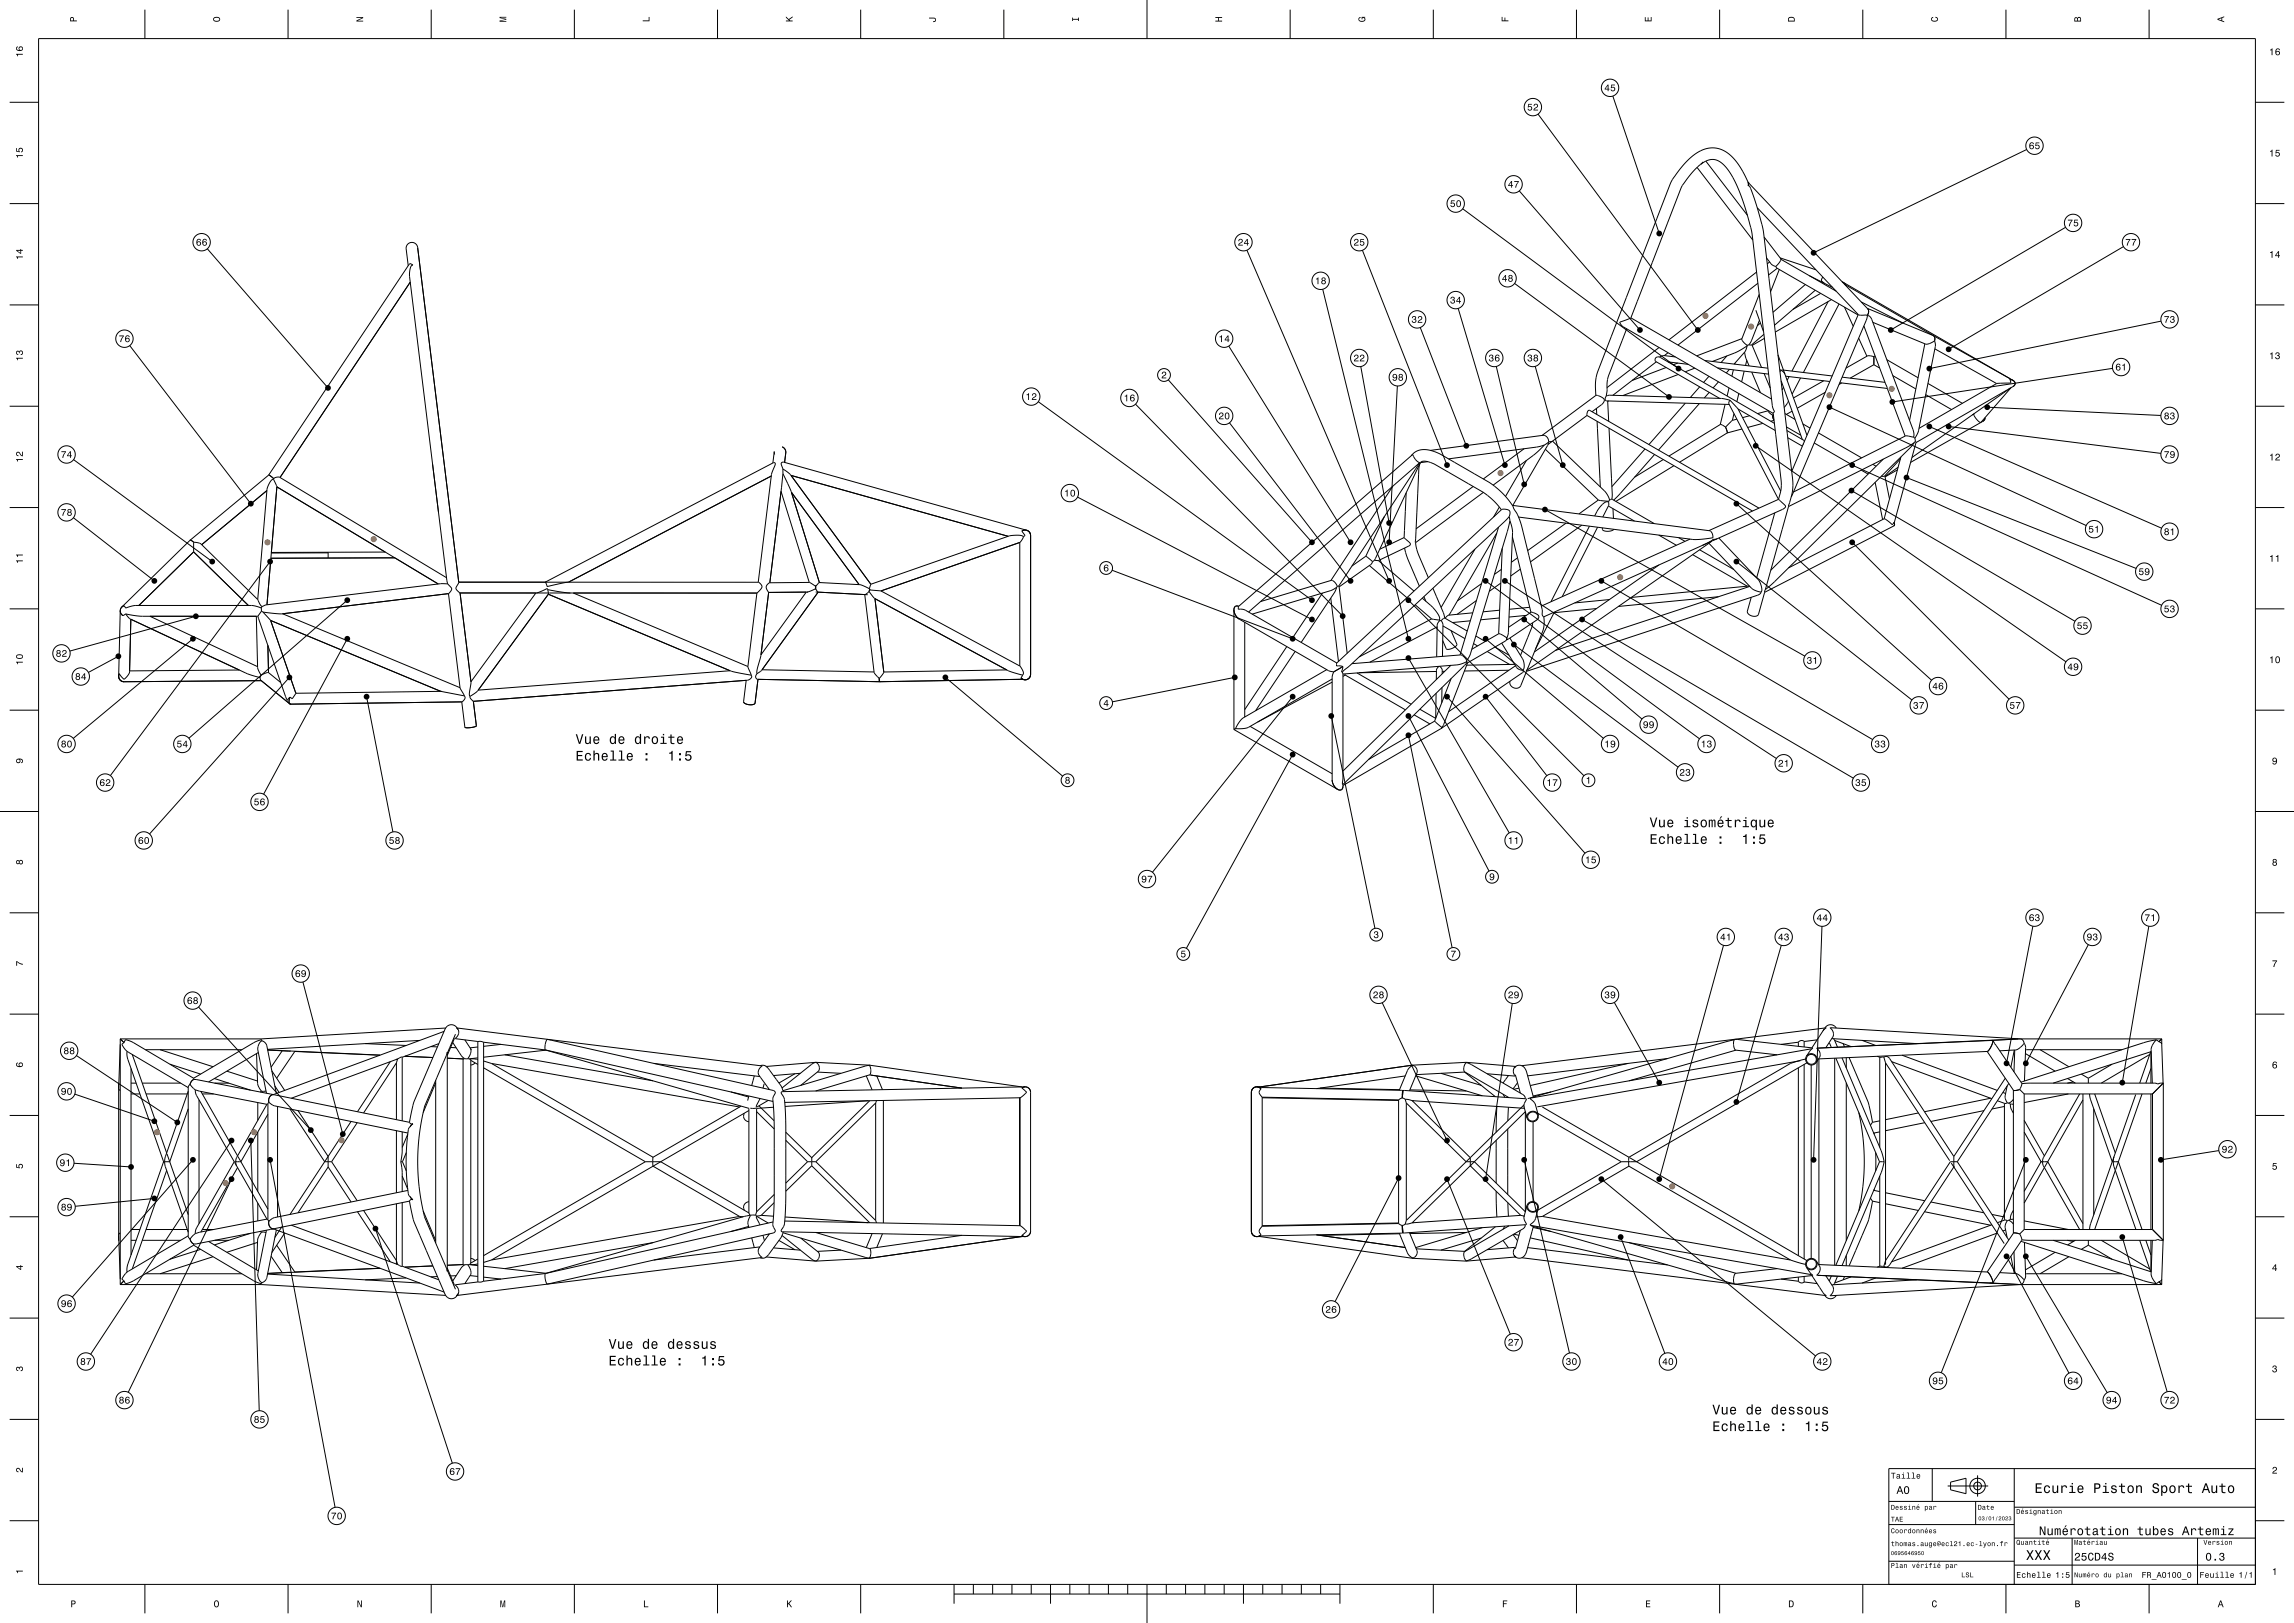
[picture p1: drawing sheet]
<svg xmlns="http://www.w3.org/2000/svg" width="1189mm" height="841mm" viewBox="0 0 1189 841" stroke-linecap="round" stroke-linejoin="round" font-family="sans-serif">
<g fill="none" stroke="#000" stroke-width=".52">
<path d="M595 0v20M75 5v15M149 5v15M223 5v15M298 5v15M372 5v15M446 5v15M520 5v15M669 5v15M743 5v15M817 5v15M891 5v15"/>
<path d="M965 5v15M1040 5v15M1114 5v15M20 20h1149v801h-1149zM5 53h15M797 59l83 112M836 50l24 71M1169 53h15M1050 77l-110 54M787 99l63 72M880 87l28 37M881 85l6-2h2l3 1a43 43 0 0 1 12 23l4 14 11 89 1 3"/>
<path d="M881 85l-4 5-6 7-26 68M883 84l-2 1M884 83l22 29M906 94v1M906 94v2M906 95l-3-7-4-5a15 15 0 0 0-23-1l-6 7-4 6-38 98-1 5v7M906 95l62 65 1 2-1 1M906 96l1 1 2 6 5 17 15 129a27 27 0 0 1-1 11M5 106h15M758 108l112 83M911 108l52 55M1071 118l-91 53"/>
<path d="M1169 106h15M107 129l63 72M212 138l-1-9a3 3 0 0 1 2-3 3 3 0 0 1 3 2l22 174-2 3 2 2M646 130l74 171M706 130l44 111M914 123l9 11M916 134l2 3 2 1M917 136l-1 1M920 138l1 1 42 24M921 139l-4 3M922 140l-4 11M923 134l18 6"/>
<path d="M923 134l-3 4M923 134l29 17M1101 128l-91 53M5 158h15M213 146l-68 101M686 150l44 181M756 160l24 81M785 147l80 59M910 141l-45 35M911 147l-41 32M912 153l-9 23 3 3M936 147l-17 15"/>
<path d="M938 143l12 6M941 150l-21 19M944 152l-15 8M944 146h.1M945 144l-1 1 2 2M948 156l-19 36M949 155l-29 17M953 158l-18 35M956 147l-1-1 88 51M956 147h.1M956 147l1 1M956 159l5 10"/>
<path d="M956 147l46 27M965 156l21 11M968 160l34 14M1169 158h15M67 179l63 82M637 179l63 102M736 170l24 61M839 167l2 2 78 45M839 167h.1M841 177l-7 18-1 10M843 170l-2 7M845 165l-6 2"/>
<path d="M845 165l73 42M903 175l-24 9M906 179l-2 3-5 7M906 179l-6 4-12 4M906 179h.1M908 179h-2M908 179l5 11M910 161l4 11M912 166l-4 11-2 2M912 167l-1 2M914 173l-6 6M914 175l-6 4"/>
<path d="M963 163l-28 66M963 163h.1M963 163h5M963 175l5 10M966 169l12 32M968 163v1M968 164h1l1 1 21 57 1 4M968 164l-40 93M971 167l27 11h2l3-1M998 178l-8 40M1002 174h.1M1002 174l1 1v2"/>
<path d="M1002 174l40 22M1003 177v2l-9 44-2 4M1120 166l-120 25M606 197l74 84M705 190l15 81M776 190l14 61M796 190l14 51M858 187l-22 18M860 180l-27 21M860 185l60 34M860 185h-2v2l33 19M864 190l-18 7"/>
<path d="M865 188l10 1M865 183l-2 1M868 185l-6-1-2 1M870 188l-3 1M870 194l-29 11M878 191l-5 2M884 187l32 4M886 195l-3 3M890 191l27 3M891 198l-3 3M895 184l-3 4M896 191l-1 2"/>
<path d="M898 192v3M899 188v1M904 192l-1 6M904 182l3 8M905 187v2M908 193l4 10M914 194l4 7M922 184l15 42M922 192h1M923 197l11 31M923 192h.1M923 192v1"/>
<path d="M923 192l2 2M923 192l27 3M926 195l22 3M927 195l-1 2M933 196l-4 8M945 197l-15 9M954 198l24 3M955 198l-2 1M955 195l22 3M971 189l3 2M971 189l-12 7M971 185l-3-1-11 7"/>
<path d="M971 185v4M972 184l-1 1M978 186l16 10M981 195l12 7M999 199l18 10M1003 181l32 18M1035 199l-40 23M1042 197l2 1v1l-1 1M1042 197h1M1042 197v2h-7M1042 196v1M1043 197l1 2-1 1"/>
<path d="M1095 191l-114 17M5 211h15M538 208l142 103M589 209l107 110M637 219l63 82M724 200l-4 81M823 215h-1a1.7 1.7 0 0 1 2-2l88 50M823 215l85 50M823 215l-21 15M825 213l6-4 1-1-1-2-4-1-28 21M827 212l1 3M828 218l1 34"/>
<path d="M833 205l-1 2 1 1 63 2M833 205h1l58 1M833 208l1 10M834 208h-1M874 209l-19 21M881 209l-21 24M881 200l-5 6M886 203l-3 3M892 220l-27 16M892 220h1M892 206h.1M892 206l5 1"/>
<path d="M894 210l-2 10M896 201l-1 4M897 207l4 5M897 207l-1 2 26 50M898 218l-4 3M899 214l-1 4M900 217l-2 1M901 212l22 42M901 212l19 11M901 204l-1 4M907 215l-4 1M914 219l-8 2"/>
<path d="M916 213l3 2M916 213l-5 1M919 215v2M919 214l4 36v4l-1 5M919 215h.1M920 218h-2M920 213h.1M920 213l-1 1M924 201v1M925 214l5 3M927 208l-2 3M929 213l-3 2"/>
<path d="M934 220l4 2M946 203l-14 9M948 211l133 61M978 201l9 25M998 204l14 8M1023 215h-1M1023 214v1M1029 216l-1 2-38 22M1030 211l90 4M1042 201l-51 36M1042 201l-49 28M1042 201l-15 18a4 4 0 0 1-4-4"/>
<path d="M1043 200l-1 1M1169 211h15M38 238l72 53M401 234l1 1M401 234h.1M401 234v6M405 232l2 1v2a3 3 0 0 0-2-3zM406 239h.1M406 239l-1 1 1 3M406 239l126 36 2 1v1M407 235v5M731 236l3-2a14 14 0 0 1 13 2l26 15 6 5 5 6"/>
<path d="M736 240l-1 3-1 38M736 240l1-1a8 8 0 0 1 7 2l25 14 5 5 4 4M740 239l-4 1M790 233l-21 15M791 239l-11 18M800 231l-5 5-21 15M800 231l-4 1-45 6M801 226l-60 7M801 226h.1M801 226l1 1 1 2M801 233l27 26M803 229l-1 2-18 31"/>
<path d="M803 229l-3 2M803 229h.1M805 229h-2M805 229h.1M805 229l27 26 2 4M834 222l1 37M853 233l-18 19M858 236l-22 23M862 238l-15 9M893 220h.1M893 220l1 1M894 221l1 3"/>
<path d="M895 224l-24 16M903 222l-8 2M910 231l161 112M926 221l7 5M926 223l9 5M927 227l7 4M935 230l-6 14M935 229v1M935 229h.1M940 230l19 10M943 224l22 13M976 238l-58 57"/>
<path d="M985 238l-8 9h-2M985 237l-8 32M992 226v1M992 226h-4l-58 29M992 229l-2 3-70 69-5 5M992 229l-65 33M992 227l1 2M993 229h-1M993 229h.1M993 229l-11 42M1000 221l120 53M1010 221l110 14"/>
<path d="M138 254l-33 28M139 246l73-109h1a.8 .8 0 0 1 1 0 .8 .8 0 0 1-1 1l-1 5 20 158M139 246l3 2M139 246l-41 34M142 248l-2 2-2 4-4 57M142 248l2 4M142 248l1-1h2l86 52M142 248h.1M144 252l83 51-22-14h-65M144 252l-6 61 2-23M232 253h.1M400 247l-105 55"/>
<path d="M405 255l14 47M406 243l4 3 41 57M406 243v2M406 245l4 10 15 47M406 245l-7 57M410 246l113 32M410 255l35 48M558 258l122 63M722 252l-32 49M729 255l-1 24M764 252l-30 22M769 255l-35 26"/>
<path d="M828 259l-10 7M828 259l6 1M834 260h.1M834 259v1M835 259l22 12M835 259h-1M868 241l-30 19M922 259l3 3-1 2-36 16M922 259l-36 16M960 254l115 68M960 241l160 73M965 244l3 2"/>
<path d="M971 241l1 1M972 250l4 19M977 247h.1M977 247l2 12M983 243l-6 4M984 242l-7 5M988 247l119 48M5 263h15M38 268l42 33M98 280l-35 35M98 280l2 1M98 280h.1"/>
<path d="M523 278l-72 25M523 278l5-1 2 1M523 278h.1M530 278l-1 3M534 277a2.6 2.6 0 0 0-1-2 2.6 2.6 0 0 0-3 0 1.5 1.5 0 0 1 1 2 1.5 1.5 0 0 1-1 1M534 277v72M718 268l-10 20M728 279l3 3v1l-17 7M728 279l-13 6M776 276l-25 43M777 273l-20 66M777 263l-3 5"/>
<path d="M782 268l1-2-1-1-2-1h-2l-85 80M782 268l-86 80M782 268l1 2M783 270l1 6-2 52-1 2M783 270l-21 69-2 3M784 262l102 13a2.4 2.4 0 0 1 1 4l-10 1-90-12M784 278l8 35M784 262h.1M784 262l3 5 2 5 10 44v3l1 1M801 264l134 76M812 271l-20 14M820 272l-27 19"/>
<path d="M824 273l-20 39M828 273l-18 36M831 274v1h1h3l1-1M834 262l13 8M834 260h-2l-2 1-3 6M834 260v2l-3 6M836 264v5M860 277l9 6M870 279l3 2M876 279l-77 35M890 279l-3 1M891 279l20 21"/>
<path d="M900 261l101 91M918 273l-8 26M920 266l-2 7M927 262h.1M927 262l-12 44M928 260l-1 2M928 260h.1M977 269h.1M977 269l-50 25M977 269l4 3 1-1M981 273l-66 34M982 271v1l-1 1"/>
<path d="M982 271h.1M982 271l-1 2M1169 263h15M100 286l29 28M100 281l4 1 30 29M100 281v5M100 286l-28 28M140 291l-83 111M170 286v3M170 286l-29 1M200 286h-59M529 281v64"/>
<path d="M529 281l-72 25M576 295l94 36M708 288l-7 5M708 288h.1M708 288l3 3M710 293l19 17M711 291l-1 2-16 11M712 290l-1 1M712 290h2M712 290l24-50-42 64M714 290h.1M714 290l19 16"/>
<path d="M728 284l2 6 6 14M734 281l1 6 5 12M764 285l-17 30M778 295l-3 3M779 284l-2 44M787 289l-4 2M788 295l-5 3M860 293l-65 45M877 287l29 17M881 285l18 10M886 282l22 23 5 2M887 280l-87 40"/>
<path d="M887 280l-5 3M887 280l-96 67M900 291l91 72M960 281l81 81M5 315h15M62 316v34a2.8 2.8 0 0 0 2 3M65 318h.1M65 318l9 1h60M65 318l2 3 61 28 7 2M78 319l56 26M102 319l-66 18M133 319l1 27 1 4"/>
<path d="M134 311l2 3M134 319l15 44 1-2M135 315l-5-1h-60l-3 1a1.6 1.6 0 0 1-3-1 2.5 2.5 0 0 0-2 2 2.5 2.5 0 0 0 2 3l1-1M135 315l1 2M136 317h.1M136 317l-2 2M136 314l-1 1M136 317l10 1M136 317l4 5M146 318h.1M146 318l92 38M180 311l-82 72"/>
<path d="M232 301h.1M232 301v2M232 303l-4-1-90 11-2 1M232 303l2 2-2 3M232 308l6 48M232 308l-86 10M232 308h.1M238 302h155M238 307h46M238 307l6 46-1 6 1 2M278 307l-34 46M284 306v-1l-6 2"/>
<path d="M284 306l12 1M284 306v2M284 308l95 40 10 2M284 308l-36 50-4 3M284 308h.1M285 307h107M294 302l-10 2-1-2 118-62h1l-2 6-7 56M297 307l91 38M392 307l-4 38M393 302h.1M393 302l2 2-3 3M398 307l-4 33-2 9"/>
<path d="M399 302l-2 2 1 3M418 307l-24 32M419 302l4 1M419 302h-20M423 305l1 2M423 305l-5 2h-20M423 307l27 1M423 303v2M424 307h.1M424 307l-29 40-3 2M425 302l21 1 5 2M425 302l-2 1"/>
<path d="M448 308l5 40 3 3M448 308h.1M450 306l3 4M450 306l-2 2M451 305h.1M451 305v1h6M451 305l-1 1M451 303v2M451 303h.1M453 310h.1M453 310l69 37 8 3M453 310l5 38"/>
<path d="M457 306l72 39M457 306h.1M640 316v3l2 2M640 316v62M640 314h2M640 314v2M640 314v1v2l2 4M642 316h.1M642 316h3l48 28M642 314l90-78 2 2 2 2-89 77M642 314v2M685 307l-15 23"/>
<path d="M690 310l4 33M693 304l-4 2-40 12M693 304l-1 3-18 26M693 304h.1M693 304l-1-2-2-1-37 11M694 304l4 35M694 304h-1M730 311l91 91M733 313l9 8h4M737 310l7 7 2 2v2M738 309l1 3M743 305l6 15"/>
<path d="M751 319l-2 1M763 318l-12 1M765 311l-10 7M768 302l-13 9M770 301l111 82M777 316l-8 1M778 302l-6 4M780 301l141 92M791 319l-9 1M792 313l2 4M793 315l-11 1M794 317l-12 8"/>
<path d="M794 317l3 2 1 1-1 1-16 11M800 320v4v3l-8 19M806 317l-10 19M827 315l-22 2M830 301l141 82M834 311l-18 1M891 309l-52 5M907 304l-61 6M907 304l-101 33M911 300h.1M911 300l2 4v3M913 307l-2 1-120 40"/>
<path d="M915 307l-4 11-1 1h-3l-1-2 2-7M915 306v1M1169 315h15M68 321l-1 27-3 4M100 331l-62 52M139 334v15M140 322l88 36M140 322l13 37M180 331l-43 81M642 321l46 26 3 1M645 322v50M667 335l-22 33"/>
<path d="M671 338l-20 30M742 321l-38 19M745 325h.1M745 325l-35 18M746 321v1M746 322h1M746 322l-1 2v16M747 322l1 2M748 324l11 7M748 324h.1M748 324v16M749 320l-2 2"/>
<path d="M749 320h.1M749 320l11 7M752 327l3 7v1l-3 1h-2l-2-4M762 322l-9 1M764 333l2 2M765 330l5 2M770 331l61 52M771 338l11 6M775 335l7 5M777 328l-14 8M777 328l4 2M777 320l-10 1"/>
<path d="M778 333l8 13 3 1M781 332l-20 11M781 332h.1M781 330v2M783 331l7 12a4 4 0 0 1-1 4M785 334l85 64M790 321l61 52M794 323v2l-6 15M820 321l141 82M61 340l-15 8M64 352l-2-3a2.8 2.8 0 0 0 2 4M64 353h.1"/>
<path d="M64 352h.1M124 347l-57 1M135 351v2l15 12M135 350v1M135 353h-71M139 349l-4 1M139 349l6 5M150 351l-72 81M153 359l-2 3-1-1M228 358l-75 1M228 358l13 3M238 356l3 5"/>
<path d="M378 348l-130 10M387 353l-2 11 4 1h2v-1M388 345l1 5M389 350v1l-2 1-142 11M392 349v2l1 1 63 1M393 352l-2 12M395 347l58 1M456 351v2M456 351h.1M456 353h.1M456 351v2l74-1M458 348l-2 3"/>
<path d="M490 351l61 51M522 347l-64 1M529 345l1 3v2M529 351l1 1M530 350l-1 1M534 349a2.8 2.8 0 0 1-4 3M534 349a2.8 2.8 0 0 1-2 3 2.8 2.8 0 0 1-3-1M640 351l-63 13M688 347l-44 25-4 6M690 353l-38 21M690 352l-43 25-7 1M691 348l-1 3v53"/>
<path d="M693 345h3M693 345h.1M693 344v1M696 348v1M696 345l-1 3h1M696 345l-5 3M696 349v58M697 349v1M697 350l31 18M697 350h-1M703 349l28 16M730 341l52 91"/>
<path d="M744 359v13l-8-4M745 348l-41 1M746 345l-1 2-1 5M746 345l1 2 1 2M747 356v8M749 348h-1M752 345l-56 55M752 352l-8 22M760 342l-1 1-4 2-59 4M760 342v1M760 342l-1-2-2-1-56 5M760 342h.1"/>
<path d="M760 343h1M760 343l-64 64M761 343h.1M761 343l-14 34M782 347l-23 1M785 344l-25 1M785 345l-34 24M789 347v2l-42 28M791 348l-4 8-1 1-2-1-1-2v-1M792 346l-1 2M5 368h15M150 365h1"/>
<path d="M150 361v3l1 1M150 361v2v2M151 365h.1M190 361l14 70M239 364l-88 1M241 361v1l-2 2M244 361l1 2M245 363l2 13-4 1h-2l-2-13M391 364h.1M640 378l53 31M640 378h.1M648 376l42 25"/>
<path d="M670 361l-73 91M690 371l23 110M730 371l42 80M733 370l8 5M744 374l3 3M744 374l-35 20M747 377v1M747 377l-51 30M747 377h.1M750 361l72 81M770 361l32 41M1169 368h15"/>
<path d="M670 391l-55 100M730 381l23 110M690 404l1 2 1 2 2 1h1M690 404l1 3 2 2M693 409h2M696 407h.1M696 407l-1 2M0 421h20M1169 421h20M5 473h15M1054 480l-14 71M1114 480l-14 81"/>
<path d="M1169 473h15M893 490l-33 121M923 490l-23 81M944 480l-4 121M1082 489l-32 62M157 509l21 79M716 520l34 71M784 520l-14 91M837 519l23 42M5 526h15M62 538l2 2M62 538v128"/>
<path d="M62 538h74M103 522l58 64M135 539h1M135 539l-4 1-31 19M136 538l-1 1M136 539l-2 2v3l4 22M136 539l1 1 1 2 5 25M218 539l-79 5M230 534l-88 33M231 533l-95 5M235 538l-3 9M236 536l-4 10"/>
<path d="M236 533h1M237 533l158 19-1 1a3 3 0 0 0-1 4M237 533h.1M237 533a4 4 0 0 1-1 5l12 2M237 533a4 4 0 0 0-3-2 4 4 0 0 0-4 3l-15 37-3 11M241 539l3 5M248 540v124M248 540h.1M248 540h3M899 539l40 4M899 539v3l1 2 21 3M899 539l-107 30"/>
<path d="M935 540l-1-1-2 1M935 540v3M942 539l-7 1M945 534l1-1-157 19M946 533l-7 10M946 533l1-2h2h1l2 2M949 538l44 3M950 538l2 5M951 539l8 3M965 539l7 3M1033 539l-91 4 1 4-2 4M1033 539l-1 3-2 3"/>
<path d="M1033 539h.1M1033 539l15 23M1046 538l-104 5M1047 538l2 1v2M1047 538l-98-5 1 1v2l-2 4M1047 538h73M1047 538h.1M1047 538l-16 1M1118 539l-2 2-1 3 1 17M1118 539l-6 1-64 21M1118 539h.1M1118 539l1 1"/>
<path d="M1119 540l1 1M1120 538l-1 2M1120 538v3M1169 526h15M40 547l52 35M62 541v23v1M64 540a1.3 1.3 0 0 1 1-1 1.3 1.3 0 0 1 2 0l33 20M64 540a2.1 2.1 0 0 0 1 4l1 1M66 545l32 19M66 545v4l19 53M68 554v96M69 546l17 51"/>
<path d="M75 544h50M83 544l27 9M88 551l16 6M100 559l112 23M100 559l-2 3M100 559h.1M111 559l19 6M118 555l15 5M133 546l1 16 2 3M134 545l-26 16M139 544l58 3-44-2M139 544l12 1"/>
<path d="M141 555l7 10M146 545l-5 8M153 545l-10 14M153 545h.1M189 541l22 1M202 550l-17 26M205 551l-17 26M205 551v29M206 549h.1M206 549l-1 2M206 549h-1M206 549l-55 20"/>
<path d="M208 548l-2 1M208 548v33M210 547l14 1M223 542h4M226 560v84M227 541l-19 7M232 545h.1M232 545l-9 21M232 545v114M232 548l9 1M234 543h2M235 540l4 7 2 2"/>
<path d="M240 549v106M241 549h2M243 549h.1M243 549h1M244 549h4M244 549h.1M244 543v3l-1 3M244 549l4 3M244 549v106M246 551l-2 1M248 548l-5 1M248 543h-4"/>
<path d="M251 540l31 4M251 553l83 49M251 550l4 1M251 540v124M255 551l128 23M255 551l83 49v4l45 26M260 541l-9 1M262 547l76 13M282 544h1M283 541v3M283 541a1.7 1.7 0 0 1 1-2l117 26a1.4 1.4 0 0 1 1 1 1.4 1.4 0 0 1-1 2v2v13v36v15l1 4-1 1-117 26a1.9 1.9 0 0 1-1-2M283 541h.1"/>
<path d="M283 544h.1M283 544l105 30M283 544l118 27M283 544l-32 4M339 551l55 7M391 557l-1 6M393 557l6 8M393 557h1M394 552h2l1 1M397 553l8 9 1 3M412 556l-8 5M415 556l-14 1"/>
<path d="M423 550l-26 3M423 550l28 2M423 550v1M423 551h-2l-16 13M423 551l2 1-1 3-9 7M424 556h12M449 557l3 8M451 552l-45 13M451 552v3v2M451 552h.1M451 557l48 7-48-7M451 557l-28 8"/>
<path d="M451 552l79 11M454 558l3 7M728 558l-46 6M732 552h.1M732 552l-80 11M732 552l2 1 1 3-4 9M732 552l-2 2-5 11M734 557l34 11M747 556l21 6M759 556l16 12M759 556l-25 1M760 550l-28 2"/>
<path d="M760 550l26 3h-1M760 550v1M760 551l3 1 26 15 1 1v1M760 551l-1 2v2l23 14M782 557l-3 4M784 555l1 3-14-2M784 555h.1M785 553l3-1a5 5 0 0 1 4 5l3 11M785 553l-1 2M785 557l2 5M844 551l-51 12M864 549l-72 8"/>
<path d="M900 544l-56 16M932 540v2M932 553v98M932 540l-9 1M933 550l-136 24M935 552v100M936 549l-8 2-84 49M936 547a3 3 0 0 0 1 4 3 3 0 0 0 4 0M936 547a3 3 0 0 1 4-1 3 3 0 0 1 1 5M937 551l-89 51h-4M939 552v100M939 543l-146 26 3 4"/>
<path d="M939 543l-3 4M942 543h.1M943 549h.1M943 549v106M949 543l-1-3-2 3M951 548v108M952 548l22 54M955 548l20 48 2 6M955 541l1 1M957 548v5M958 548l10 23 3 11M973 547l1 1"/>
<path d="M974 548v47M974 548h.1M976 548h-2M976 548l1 3M976 548l2-1 1 1 34 51M977 551l34 50M977 551v104M980 550l52 19M986 547l49 18M1030 545l14 20M1030 545l-87 4M1039 559l-26 40"/>
<path d="M1044 555h.1M1044 544l-2 9M1044 544v11M1049 541l1 2-1 17M1049 541l-4 3-8 1M1050 546l15 9M1050 544h50M1057 544l15 9M1072 559l4 2M1079 557l3 2M1082 559v2M1095 551l-13 8"/>
<path d="M1114 546l-25 15M1115 554l-3 7M1115 545l-51 16M1120 541l1 20M5 578h15M39 567l41 14M62 561v82M62 561h.1M68 561h3M68 567h5M74 561h20M76 567h21"/>
<path d="M98 565l-12 34-1 3 1 2 12 35M98 575l-10 27h-3l-19 53v4M98 562v1v78v1M98 562l3 3M101 565l37 7M101 565l1 3 19 34M103 570v64M104 566l19 33M105 567h6M111 561h8M134 571v10M136 565v1"/>
<path d="M136 565l-1 1M136 566h.1M138 565l-2 1M138 572l-15 28v4M139 572h-1M139 572v60v1M139 577l-14 25h-4M139 571l3 2 69 14M139 571v1M142 567h.1M142 567l-2 1-1 3M142 563l3 3"/>
<path d="M144 573v58M150 575l18 27h4M154 576l16 23v3M220 574l-1 2a109 109 0 0 0 2 58l11 25M223 566l-3 8M226 561l-7 16M379 566l9 2M384 573l-46 27M386 577v3l2 1M388 568v2M388 575l-133 78M388 575v54"/>
<path d="M392 574h-3M392 576l9 9M392 576h.1M393 573l8 8M394 569l-2 5 6-4M396 562l-1 2M399 564h-1M401 574h-9v54M406 565h.1M406 565v1M450 570l-43 3M451 570l-30 30v2"/>
<path d="M454 572l-31 30M454 572v60M454 570v2M458 570v64M529 569v66M529 569l-122 2M530 564a1.6 1.6 0 0 1 2 2 1.6 1.6 0 0 1-2 2l-1 1M530 564a2.8 2.8 0 0 1 3-1 2.8 2.8 0 0 1 1 3M531 563l-126 3 2 4v9v40a43 43 0 0 1-1 17l-1 2 126 3M531 563l-1 1M531 563a2.8 2.8 0 0 1 3 3M534 566v72"/>
<path d="M649 566v72M651 563a2.8 2.8 0 0 0-2 3M651 563h.1M651 563h2M651 563h1M652 563l1 1M652 563h.1M653 564h1M653 564l74 1M654 564l-1 2 1 3M654 564a2.8 2.8 0 0 0-4-1 2.8 2.8 0 0 0-1 3M654 569l71 1"/>
<path d="M654 569v66M684 564l41 1M725 570v64M727 569l1 1M727 569l-2 1M727 569h.1M727 567v2M727 565h.1M727 565v4M727 565v2M727 567v1M727 566v1"/>
<path d="M727 566v3M727 565v1M727 565l64 4-1 5M728 570h4M728 570l1 2M729 572l31 30h4l27 26M729 572v60M731 565h29M732 570l30 30M732 570l58 4M732 570h1M776 573l-1 14"/>
<path d="M779 567l1 2M782 568l-1 1M782 574v7M787 561l-3 3M787 562l1 4M787 564h-2M790 573l1 6M790 573l-28 27M790 574h.1M796 572l1 6M797 577l43 25M797 578v2l-2 1a2.9 2.9 0 0 1-4-2"/>
<path d="M797 578a3 3 0 0 0-3-2 3 3 0 0 0-3 3M799 574l45 26M804 566l-9 2M957 561v82M963 577a116 116 0 0 1 2 41l-2 9M994 577l-17 3M1028 576l-27 5M1032 569l-35 7M1035 570l4 2M1038 566l2 1M1039 573l-7 2M1039 572v60"/>
<path d="M1039 568l1 3M1039 568h.1M1040 563l-1 5M1040 571l-1 1M1040 571l1 1M1041 572h1M1041 561l-27 41M1042 572h2M1042 572v2l2 3M1044 570l-3 2M1044 565v74M1047 565h-3"/>
<path d="M1047 565l2 2M1047 565h.1M1048 562l-1 3M1049 567h67M1049 567v70M1072 567l-23 4M1075 561h-3M1078 567l-19 33v2M1080 570l-20 35M1080 567v70M1083 567v3l12 32h3l12 35M1085 575v54"/>
<path d="M1086 567l10 30M1107 567l-23 67-1 3M1110 567l-13 39M1115 561v-16l-6 16M1115 567v70M1116 567v70M1118 564l-2 3M1121 561l-3 3M1121 561v82M1121 561l-3 1-1-1-69 1M1169 578h15M87 598l11 31"/>
<path d="M120 591l-73 111M123 599l16 28M130 591l4 140M134 587v30M182 581l-32 48M185 582l-13 20M205 586v32M208 587v10v5M211 597l-2 5M211 588l-3 7M212 582h1h1l-2 3-1 4a83 83 0 0 0 1 31l2 2h-1h-1M407 587l14 13"/>
<path d="M407 591l12 11M762 600v4l26 26M775 591v22M781 585v34M795 581v42M844 600v2M845 600l92 53M971 582l-2 1M971 587v1M972 597v10M974 581l-3 1M974 587h-3"/>
<path d="M998 582l-21 4M1013 599v3M1049 587l9 15h1M1049 581l11 18M1096 599v5l11 33M1150 596l-30 5M38 603l30 2M86 607l-17 51M100 601l-63 71M120 611l-54 110M121 602l-19 34-1 3M122 602l16 30"/>
<path d="M123 605l-19 33M140 601l34 180M170 602v3M170 602h.1M170 605l-16 23M170 605l12 18M172 602l13 20M208 602v5v10M208 602h1M208 609l3 7M209 602l2 5M211 617l-69 14-3 2"/>
<path d="M334 602h8l46 27M334 602l-83 49M401 619l-9 9M419 602l-12 11M421 604l30 30M421 604l-14 13M421 602h.1M421 602h-2M421 602v2M423 602h-2M423 602l31 30M725 610l-33 64"/>
<path d="M750 611l33 80M762 600l-33 32M775 617l1 14M790 601l23 100M830 611l111 92M840 602l-43 25M844 602h-4M844 602h.1M844 602v2M844 604l84 49M844 604l-45 26M971 617h3"/>
<path d="M971 616v1M974 602l-22 54M974 602h3M974 609v47M977 602l-2 6-20 48M977 618l21 4M1011 603l28 41M1013 602h.1M1013 602v3l-34 50a2.1 2.1 0 0 1-3 1M1014 602h-3l-34 51-1 3M1014 602l27 41M1050 601l-44 110"/>
<path d="M1058 602l-9 15M1059 602v2l19 33M1059 602h2l19 32M1059 602h.1M1060 605l-11 18M1096 607l-10 30M5 631h15M62 639v1v23M68 637h5M76 637h21M80 621l-41 4M101 639l-3 3"/>
<path d="M105 637h6M130 639l-19 6M134 623v10M135 638h1M136 638l-2 4-1 16M136 638h.1M136 638l2 1M138 637l-4 23v3l2 2M138 632l-37 7M138 632h1M139 633l1 3 2 1M142 637l88 33"/>
<path d="M142 637l-42 8M143 637l-5 25-2 3M146 636l-4 5M148 639l-7 10M151 635l55 20M185 628l17 26M188 627l17 26 1 2M195 637l39 121M205 624v31M208 623v33M212 622l3 11 16 38 1 2h2l2-1 2-2M212 622l-70 15"/>
<path d="M219 627l7 16M383 630l2 1M383 630l-128 23M388 636l-9 2M388 629l1 1M388 623l-2 1v3M389 630l-106 30M389 630h.1M389 630l-1 3v3M392 630h.1M392 630h-3M392 628v2"/>
<path d="M392 628h.1M392 630l6 4M392 630v1l2 4M395 630h6M395 630h-3M398 640h1M399 639l-6 8M401 633l-118 27M401 623l-6 7M406 638v1M406 639l45 13M406 639l-1 2-8 10"/>
<path d="M407 633l122 2M407 631l43 3M423 639l28 8M452 639l-3 7M454 632v2M457 639l-3 7M529 635l2 2a1.2 1.2 0 0 1 1 1 1.2 1.2 0 0 1-1 1l-1 1M534 638a2.8 2.8 0 0 1-3 3M534 638a2.8 2.8 0 0 1-1 2 2.8 2.8 0 0 1-3 0M649 638a2.8 2.8 0 0 0 2 3h2M654 635l-1 3a1.7 1.7 0 0 1 0 3 1.7 1.7 0 0 1-3 0l-1-1v-2M682 640l46 6"/>
<path d="M725 634l-71 1M725 634l2 1M725 639l5 11 2 2M725 639l-41 1M727 635v1M727 635v4M727 635h.1M727 636v2M727 639l-74 1M727 636h.1M727 639h.1M727 636v3"/>
<path d="M727 638v-1v2M727 638v1M727 638h.1M728 634l-1 1M729 632l-1 2M731 639l4 10-1 2-2 1M732 634h-4M733 634h-1M760 639h-29M768 636l-34 10M775 636l-16 12M780 635l-1 2"/>
<path d="M781 635h1M782 623v7M782 635l-23 14v2l1 2M784 640l3 3M785 640h2M788 638l-1 4M788 630h2M788 630l-56 4M790 630l1 5-64 4M790 630h.1M790 635v1l-1 1-27 15-2 1M791 628v-52l-59 58"/>
<path d="M791 625h1a3 3 0 0 1 3-2 3 3 0 0 1 2 3M791 625l-1 6M791 625a3 3 0 0 0 3 3 3 3 0 0 0 3-2M793 635l106 30M793 635l146 26M795 636l9 2M795 636l-5 14-2 2-3-1M797 626l-1 6-3 3M799 630l-3 1M799 630l129 23M969 621l2 1M971 622l3 1"/>
<path d="M971 622l-3 11-10 23M977 624l17 3M997 628l35 7M1001 623l27 5M1032 635l-52 19M1032 629l7 2M1035 639l-49 18M1039 632l-4 2M1039 632l1 1M1040 637l-2 1M1040 633l-1 3 1 5M1041 632l-1 1"/>
<path d="M1041 632l3 2M1042 632h-1M1044 632h-2M1044 627l-2 3v2M1044 639l-14 20M1044 639h3M1047 639h.1M1047 639l1 3M1049 637l-2 2M1049 637h67M1049 633l23 4M1116 637l5 6"/>
<path d="M1169 631h15M62 643h.1M66 659l-1 1a1.7 1.7 0 0 0-2 2 1.7 1.7 0 0 0 1 2M68 643h3M74 643h20M98 640l-32 19M98 642l2 3M100 645l32 19 3 1M100 645l-32 19a1.9 1.9 0 0 1-3 0h-1M100 645h.1M104 647l-16 6M108 643l26 16"/>
<path d="M110 651l-27 9M111 643h8M133 644l-15 5M141 651l5 8M143 645l10 14M153 659l44-2-58 3 12-1M153 659h.1M205 655h1M206 655h.1M206 655l2 1M208 656l19 7M224 656l-14 1"/>
<path d="M232 659h.1M232 657l3 9M232 658l4 10M241 655l-9 1M241 655l-2 2-4 7M243 655h-2M243 655l1 5-3 5M243 655l5 1M243 655h.1M244 655h-1M244 655h.1M244 652l2 1"/>
<path d="M248 652l-4 3M248 655h-4M251 656l32 4M255 653l-4 1M282 660h.1M282 660l-31 4M283 660h-1M283 660v3M283 660h.1M338 644l-76 13M390 641l1 5M393 647a4 4 0 0 0 2 5l-158 19"/>
<path d="M394 647h-1M394 646l-55 7M395 640l1 3M397 651l26 2M397 651l-1 1h-2M401 647l14 1M404 643l8 5M405 640l16 13h2M415 642l9 7v3l-1 1M423 653h.1M436 648h-12M451 652h.1"/>
<path d="M451 652l-28 1M451 647v2v3M499 640l-48 7M530 640l1 1M530 641l-79 11M531 641h.1M652 641l80 11M732 652h.1M732 652l28 1M734 647l25 1M760 653h.1M768 642l-21 6"/>
<path d="M771 648l14-2-1 3M779 643l3 4M784 649l1 2M784 649h.1M785 651h.1M785 651h1M786 651l-26 2M787 642l-2 5M789 652l157 19-1-1-6-9M792 646l72 9M793 641l51 12M840 641l23 60"/>
<path d="M844 644l56 16M921 657l-21 3-1 2v3M928 653l8 2M936 657l3 4M941 653a3 3 0 0 0-4 0 3 3 0 0 0-1 4M941 653l2 4-1 4 104 5M941 653a3 3 0 0 1-1 4 3 3 0 0 1-4 0M943 655h.1M943 655l87 4M957 651v5M974 656h.1M974 656h2"/>
<path d="M974 656l-1 1M1030 659l2 3 1 3M1037 659l8 1 4 3M1040 651l32 61M1042 651l2 9M1044 649v11M1048 643l63 21 7 1M1048 642l-15 23M1049 644l1 17-1 2M1050 651l42 71M1064 643l51 16M1065 649l-15 9"/>
<path d="M1072 643h3M1072 651l-15 9M1076 643l-4 2M1082 645l-3 2M1082 643v2M1082 645l13 8M1089 643l25 15M1100 641l23 80M1112 643l3 7M1115 643v16l-6-16M1116 643l-1 17 1 3 2 2M1118 642l-1 1-69-1"/>
<path d="M1118 642l3 1M1118 642h.1M1121 643l-1 20M62 666h74M64 664l-2 2M75 660h50M135 665l1 1M136 666l95 5M136 665h-1M139 660l79 5M211 662l-22 1M227 661l-4 1"/>
<path d="M236 661h-2M237 671h-1M237 671h.1M244 661h4M248 664l-12 2a4 4 0 0 1 1 5M251 664h-3M251 662l9 1M283 663h.1M923 663l9 1M932 662v2M935 661v3l-1 1-2-1M935 664l7 1"/>
<path d="M939 661l-40 4M942 661h.1M946 661l2 3M948 664l2 4-1 3 98-5M949 661l-1 3M952 671l-2 2h-1h-2l-1-2M952 661l-2 5M956 661l-1 2M959 662l-8 3M972 662l-7 3M993 663l-44 3M1031 665l16 1"/>
<path d="M1033 665h.1M1047 666h.1M1047 666h73M1049 663v2l-2 1M1100 660h-50M1118 665h.1M1119 664l-1 1M1119 664l1 2M1120 663l-1 1M1120 663v3M5 683h15M1169 683h15"/>
<path d="M5 735h15M1169 735h15M979 778h65M1002 761v17M1009 770h21M1011 768l8-2v8l-8-2zM1024 778v12M1025 765v11M1044 761v60M1169 761h-190v60M5 788h15M979 790h65"/>
<path d="M1044 797h125M1044 781h125M1074 797v24M1139 797v24M1169 788h15M979 809h65M1044 811h125M75 821v15M149 821v15M223 821v15M298 821v15M372 821v15"/>
<path d="M446 821v15M494 826h200M494 821v10M505 821v5M515 821v5M524 821v5M535 821v5M544 821v10M554 821v5M565 821v5M574 821v5M584 821v5"/>
<path d="M595 821v20M604 821v5M615 821v5M625 821v5M634 821v5M645 821v10M655 821v5M664 821v5M675 821v5M685 821v5M694 821v10M743 821v15"/>
<path d="M817 821v15M891 821v15M965 821v15M1040 821v15M1114 821v15"/>
<circle cx="795" cy="56" r="5"/>
<circle cx="835" cy="46" r="5"/>
<circle cx="1055" cy="76" r="5"/>
<circle cx="785" cy="96" r="5"/>
<circle cx="755" cy="106" r="5"/>
<circle cx="1075" cy="116" r="5"/>
<circle cx="105" cy="126" r="5"/>
<circle cx="645" cy="126" r="5"/>
<circle cx="705" cy="126" r="5"/>
<circle cx="1105" cy="126" r="5"/>
<circle cx="685" cy="146" r="5"/>
<circle cx="755" cy="156" r="5"/>
<circle cx="781" cy="144" r="5"/>
<circle cx="65" cy="176" r="5"/>
<circle cx="635" cy="176" r="5"/>
<circle cx="735" cy="166" r="5"/>
<circle cx="1125" cy="166" r="5"/>
<circle cx="603" cy="194" r="3"/>
<circle cx="705" cy="186" r="5"/>
<circle cx="725" cy="196" r="5"/>
<circle cx="775" cy="186" r="5"/>
<circle cx="795" cy="186" r="5"/>
<circle cx="1099" cy="190" r="5"/>
<circle cx="535" cy="206" r="5"/>
<circle cx="585" cy="206" r="5"/>
<circle cx="635" cy="216" r="5"/>
<circle cx="1125" cy="216" r="5"/>
<circle cx="35" cy="236" r="5"/>
<circle cx="1125" cy="236" r="5"/>
<circle cx="555" cy="256" r="5"/>
<circle cx="35" cy="266" r="5"/>
<circle cx="1085" cy="274" r="5"/>
<circle cx="1125" cy="276" r="5"/>
<circle cx="573" cy="294" r="3"/>
<circle cx="1111" cy="296" r="5"/>
<circle cx="1125" cy="316" r="5"/>
<circle cx="32" cy="339" r="5"/>
<circle cx="1079" cy="324" r="5"/>
<circle cx="42" cy="351" r="5"/>
<circle cx="939" cy="342" r="5"/>
<circle cx="1005" cy="356" r="5"/>
<circle cx="1075" cy="346" r="5"/>
<circle cx="573" cy="364" r="3"/>
<circle cx="855" cy="376" r="5"/>
<circle cx="995" cy="366" r="5"/>
<circle cx="1045" cy="366" r="5"/>
<circle cx="35" cy="386" r="5"/>
<circle cx="95" cy="386" r="5"/>
<circle cx="835" cy="386" r="5"/>
<circle cx="885" cy="386" r="5"/>
<circle cx="925" cy="396" r="5"/>
<circle cx="975" cy="386" r="5"/>
<circle cx="55" cy="406" r="5"/>
<circle cx="135" cy="416" r="5"/>
<circle cx="553" cy="404" r="3"/>
<circle cx="805" cy="406" r="5"/>
<circle cx="823" cy="404" r="3"/>
<circle cx="873" cy="400" r="5"/>
<circle cx="965" cy="406" r="5"/>
<circle cx="75" cy="436" r="5"/>
<circle cx="205" cy="436" r="5"/>
<circle cx="785" cy="436" r="5"/>
<circle cx="595" cy="456" r="5"/>
<circle cx="773" cy="454" r="3"/>
<circle cx="825" cy="446" r="5"/>
<circle cx="945" cy="476" r="5"/>
<circle cx="1055" cy="476" r="5"/>
<circle cx="1115" cy="476" r="5"/>
<circle cx="613" cy="494" r="3"/>
<circle cx="713" cy="484" r="3"/>
<circle cx="753" cy="494" r="3"/>
<circle cx="895" cy="486" r="5"/>
<circle cx="925" cy="486" r="5"/>
<circle cx="1085" cy="486" r="5"/>
<circle cx="100" cy="518" r="5"/>
<circle cx="156" cy="504" r="5"/>
<circle cx="715" cy="516" r="5"/>
<circle cx="785" cy="516" r="5"/>
<circle cx="835" cy="516" r="5"/>
<circle cx="36" cy="544" r="5"/>
<circle cx="939" cy="549" r="2.6"/>
<circle cx="35" cy="566" r="5"/>
<circle cx="794" cy="579" r="2.5"/>
<circle cx="1155" cy="596" r="5"/>
<circle cx="34" cy="602" r="5"/>
<circle cx="35" cy="626" r="5"/>
<circle cx="794" cy="625" r="2.5"/>
<circle cx="939" cy="655" r="2.6"/>
<circle cx="35" cy="676" r="5"/>
<circle cx="690" cy="678" r="5"/>
<circle cx="785" cy="696" r="5"/>
<circle cx="45" cy="706" r="5"/>
<circle cx="815" cy="706" r="5"/>
<circle cx="865" cy="706" r="5"/>
<circle cx="945" cy="706" r="5"/>
<circle cx="1005" cy="716" r="5"/>
<circle cx="1075" cy="716" r="5"/>
<circle cx="65" cy="726" r="5"/>
<circle cx="135" cy="736" r="5"/>
<circle cx="1095" cy="726" r="5"/>
<circle cx="1125" cy="726" r="5"/>
<circle cx="236" cy="762" r="5"/>
<circle cx="1025" cy="770" r="2"/>
<circle cx="1025" cy="770" r="4"/>
<circle cx="175" cy="786" r="5"/>
</g>
<g fill="#000">
<path d="M37 9l-1 2h4h-2v-2zM37 9h1v2h-1z" fill-rule="evenodd"/>
<path d="M111 9a1.7 1.7 0 0 0 1 2 1.7 1.7 0 0 0 2-2h-1zM111 10a1.3 1.3 0 0 1 2-1 1.3 1.3 0 0 1 0 2h-2z" fill-rule="evenodd"/>
<path d="M185 9h3l-3 2h3h-3l3-2h-3z" fill-rule="evenodd"/>
<path d="M259 9h3h-3l3 1-3 1h3h-3l3-1-3-1z" fill-rule="evenodd"/>
<path d="M333 11h3v-2h1v2h-4z" fill-rule="evenodd"/>
<path d="M407 9l2 1 2-2-2 2 2 1h-4h2z" fill-rule="evenodd"/>
<path d="M482 9h2a1.2 1.2 0 0 1 1 1 1.2 1.2 0 0 1-1 1 .7 .7 0 0 0 1-1 .7 .7 0 0 0-1 0h-2z" fill-rule="evenodd"/>
<path d="M556 9v1h3v-1v2v-1h-3v1z" fill-rule="evenodd"/>
<path d="M630 9h3h-1v2h1h-3h1v-2h-1z" fill-rule="evenodd"/>
<path d="M704 9h1v1a1.2 1.2 0 0 0 1 1 1.2 1.2 0 0 0 1-2h-1v1v-1h2h-1h1a1.7 1.7 0 0 1-2 2 1.7 1.7 0 0 1-2-2z" fill-rule="evenodd"/>
<path d="M778 9h1v2h1v-2v2h2h-4z" fill-rule="evenodd"/>
<path d="M853 9v2h1v-2v2h2v-2v2h-3z" fill-rule="evenodd"/>
<path d="M927 9v2h3v-2zM927 9h2l1 2h-3z" fill-rule="evenodd"/>
<path d="M1001 9h1l-1 1a1.3 1.3 0 0 0 2 1 1.3 1.3 0 0 0 1-2h-1h1a1.6 1.6 0 0 1-1 2 1.6 1.6 0 0 1-2-2z" fill-rule="evenodd"/>
<path d="M1075 9v2h4v-1a1 1 0 0 0-1-1 1 1 0 0 0-1 0zM1076 10l1 1h-1zM1077 9h1v2h-1z" fill-rule="evenodd"/>
<path d="M1149 10l4 2-1-1v-2l1-1zM1150 10l1-1v2z" fill-rule="evenodd"/>
<path d="M8 28l1 1v-1h3zM9 24a1.6 1.6 0 0 0 1 3 1.8 1.8 0 0 0 2-3 1.2 1.2 0 0 0-2 0 1.2 1.2 0 0 0 0 2l-1-1v-1zM10 25a1 1 0 0 1 2 0 1 1 0 0 1-2 0z" fill-rule="evenodd"/>
<path d="M1177 26v3h1v-4zM1180 25a1.6 1.6 0 0 0-1 3 1.6 1.6 0 0 0 3 0l-1-1h-1v-1h1h1l-1-1zM1180 28a.7 .7 0 0 1 1 0 .7 .7 0 0 1-1 0z" fill-rule="evenodd"/>
<path d="M792 54v2a.9 .9 0 0 1 1-1 1 1 0 0 1 0 2l-1-1a1.2 1.2 0 0 0 1 1 1.2 1.2 0 0 0 1-1 1.2 1.2 0 0 0-2-1v-1h2zM795 54v1a.8 .8 0 0 1 1-1 .8 .8 0 0 1 1 1 .8 .8 0 0 1-1 1l-1 1h2h-2l1-1a1.3 1.3 0 0 0 1-1 1.3 1.3 0 0 0-1-1z" fill-rule="evenodd"/>
<path d="M833 44l-1 2h1v1h1v-1v-2zM833 44v2h-1zM835 44v2a.9 .9 0 0 1 1-1 1 1 0 0 1 0 2l-1-1a1.2 1.2 0 0 0 1 1 1.2 1.2 0 0 0 1-1 1.2 1.2 0 0 0-2-1v-1h2z" fill-rule="evenodd"/>
<path d="M1052 74a1.6 1.6 0 0 0 0 2 1.6 1.6 0 0 0 2 1v-2h-2l1-1 1 1v-1zM1052 76a1 1 0 0 1 2 0 1 1 0 0 1-2 0zM1055 74v2a.9 .9 0 0 1 1-1 1 1 0 0 1 0 2l-1-1a1.2 1.2 0 0 0 1 1 1.2 1.2 0 0 0 1-1 1.2 1.2 0 0 0-2-1v-1h2z" fill-rule="evenodd"/>
<path d="M8 80l1 2v-1h3v-1zM8 77v2h2a1 1 0 0 1 0-2 .9 .9 0 0 1 1 0v2a1.2 1.2 0 0 0 1-2 1.2 1.2 0 0 0-2 0 1.2 1.2 0 0 0 0 1h-1z" fill-rule="evenodd"/>
<path d="M783 94l-1 2h1v1h1v-1v-2zM783 94v2h-1zM785 94h2l-2 2v1h1l1-3z" fill-rule="evenodd"/>
<path d="M1177 78v1v2h1v-3zM1180 78l-1 2a1.1 1.1 0 0 1 2-1 1 1 0 0 1 0 2l-2-1a1.2 1.2 0 0 0 2 1 1.2 1.2 0 0 0 1-1 1.2 1.2 0 0 0-2-1v-1h2z" fill-rule="evenodd"/>
<path d="M752 104v2a.9 .9 0 0 1 1-1 1 1 0 0 1 0 2l-1-1a1.2 1.2 0 0 0 1 1 1.2 1.2 0 0 0 1-1 1.2 1.2 0 0 0-2-1v-1h2zM755 104v2v1a1.6 1.6 0 0 0 2-2 1.6 1.6 0 0 0-2-1zM756 104a1.3 1.3 0 0 1 1 2 1.3 1.3 0 0 1-1 1z" fill-rule="evenodd"/>
<path d="M1072 114h2l-2 2v1h1l1-3zM1075 114v2a.9 .9 0 0 1 1-1 1 1 0 0 1 0 2l-1-1a1.2 1.2 0 0 0 1 1 1.2 1.2 0 0 0 1-1 1.2 1.2 0 0 0-2-1v-1h2z" fill-rule="evenodd"/>
<path d="M8 133l1 1v-1h3zM8 130l3 1v-1h1l-1-1v1zM9 130h2v1z" fill-rule="evenodd"/>
<path d="M102 124a1.6 1.6 0 0 0 0 2 1.6 1.6 0 0 0 2 1v-2h-2l1-1 1 1v-1zM102 126a1 1 0 0 1 2 0 1 1 0 0 1-2 0zM105 124a1.6 1.6 0 0 0 0 2 1.6 1.6 0 0 0 2 1v-2h-2l1-1 1 1v-1h-1zM105 126a1 1 0 0 1 2 0 1 1 0 0 1-2 0z" fill-rule="evenodd"/>
<path d="M642 124v1a.8 .8 0 0 1 1-1 .8 .8 0 0 1 1 1 .8 .8 0 0 1-1 1l-1 1h2h-2l1-1a1.3 1.3 0 0 0 1-1 1.3 1.3 0 0 0-1-1zM646 124l-1 2h1v1h1v-1v-2zM646 124v2h-1z" fill-rule="evenodd"/>
<path d="M702 124v1a.8 .8 0 0 1 1-1 .8 .8 0 0 1 1 1 .8 .8 0 0 1-1 1l-1 1h2h-2l1-1a1.3 1.3 0 0 0 1-1 1.3 1.3 0 0 0-1-1zM705 124v2a.9 .9 0 0 1 1-1 1 1 0 0 1 0 2l-1-1a1.2 1.2 0 0 0 1 1 1.2 1.2 0 0 0 1-1 1.2 1.2 0 0 0-2-1v-1h2z" fill-rule="evenodd"/>
<path d="M1102 124h2l-2 2v1h1l1-3zM1105 124h2l-2 2v1h1l1-3z" fill-rule="evenodd"/>
<path d="M1177 131v3h1v-4zM1181 130l-2 3h2v1l1-2h-1v-2zM1181 131v1h-1z" fill-rule="evenodd"/>
<path d="M682 144l1 1v2v-3zM685 144v1a1.1 1.1 0 0 0 0 2 1.1 1.1 0 0 0 2 0 1.1 1.1 0 0 0 0-2 1 1 0 0 0 0-1 1 1 0 0 0-2 0zM685 146a1 1 0 0 1 2 0 1 1 0 0 1-2 0zM685 145a1 1 0 0 1 2 0 1 1 0 0 1-2 0z" fill-rule="evenodd"/>
<path d="M752 154v1a.7 .7 0 0 1 1-1 .6 .6 0 0 1 0 1v1a.7 .7 0 0 1 1 0 .7 .7 0 0 1-1 1 .7 .7 0 0 1-1-1 1.1 1.1 0 0 0 1 1 1.1 1.1 0 0 0 1-2 1 1 0 0 0 0-1 1 1 0 0 0-2 0zM756 154l-1 2h1v1h1v-1v-2zM756 154v2h-1z" fill-rule="evenodd"/>
<path d="M780 143l-1 2h1v1h1v-1v-2zM780 143v2h-1zM782 143v1a1.1 1.1 0 0 0 0 2 1.1 1.1 0 0 0 2 0 1.1 1.1 0 0 0 0-2 1 1 0 0 0 0-1 1 1 0 0 0-2 0zM782 145a1 1 0 0 1 2 0 1 1 0 0 1-2 0zM782 143a.6 .6 0 0 1 1 0 .6 .6 0 0 1-1 0z" fill-rule="evenodd"/>
<path d="M62 174h2l-2 2v1h1l1-3zM65 174a1.6 1.6 0 0 0 0 2 1.6 1.6 0 0 0 2 1v-2h-2l1-1 1 1v-1zM65 176a1 1 0 0 1 2 0 1 1 0 0 1-2 0z" fill-rule="evenodd"/>
<path d="M632 174l1 1v2v-3zM636 174l-1 2h1v1h1v-1v-2zM636 174v2h-1z" fill-rule="evenodd"/>
<path d="M732 164v1a.7 .7 0 0 1 1-1 .6 .6 0 0 1 0 1v1a.7 .7 0 0 1 1 0 .7 .7 0 0 1-1 1 .7 .7 0 0 1-1-1 1.2 1.2 0 0 0 1 1 1.2 1.2 0 0 0 1-2 1 1 0 0 0 0-1 1 1 0 0 0-2 0zM735 164v1a.8 .8 0 0 1 1-1 .8 .8 0 0 1 1 1 .8 .8 0 0 1-1 1l-1 1h2h-2l1-1a1.3 1.3 0 0 0 1-1 1.3 1.3 0 0 0-1-1z" fill-rule="evenodd"/>
<path d="M1122 164h2l-2 2v1h1l1-3zM1125 164v1a.7 .7 0 0 1 1-1 .6 .6 0 0 1 0 1v1a.7 .7 0 0 1 1 0 .7 .7 0 0 1-1 1 .7 .7 0 0 1-1-1 1.2 1.2 0 0 0 1 1 1.2 1.2 0 0 0 1-2 1 1 0 0 0 0-1 1 1 0 0 0-2 0z" fill-rule="evenodd"/>
<path d="M8 185l1 2v-1h3v-1zM9 182l-1 1 1 1v-1a.6 .6 0 0 1 0-1 .7 .7 0 0 1 1 1 .7 .7 0 0 1 1-1 .7 .7 0 0 1 1 1 .7 .7 0 0 1-1 1 1.2 1.2 0 0 0 1-2 1.2 1.2 0 0 0-2 0z" fill-rule="evenodd"/>
<path d="M602 193a1.2 1.2 0 0 1 2 0 1.2 1.2 0 0 1-1 2v1h1h-2l1-2a.7 .7 0 0 0 1-1 .7 .7 0 0 0-1 0 .7 .7 0 0 0 0 1h-1z" fill-rule="evenodd"/>
<path d="M702 184v1a.8 .8 0 0 1 1-1 .8 .8 0 0 1 1 1 .8 .8 0 0 1-1 1l-1 1h2h-2l1-1a1.3 1.3 0 0 0 1-1 1.3 1.3 0 0 0-1-1zM705 184v1a.8 .8 0 0 1 1-1 .8 .8 0 0 1 1 1 .8 .8 0 0 1-1 1l-1 1h2h-2l1-1a1.3 1.3 0 0 0 1-1 1.3 1.3 0 0 0-1-1z" fill-rule="evenodd"/>
<path d="M722 194a1.1 1.1 0 0 0 0 2 1.1 1.1 0 0 0 2 0 1 1 0 0 1-1 1 1 1 0 0 1-1-1 1.3 1.3 0 0 0 2 1 1.3 1.3 0 0 0 0-2l-1-1zM722 195a1 1 0 0 1 2 0 1 1 0 0 1-2 0zM725 194v1a1.1 1.1 0 0 0 0 2 1.1 1.1 0 0 0 2 0 1.1 1.1 0 0 0 0-2 1 1 0 0 0 0-1 1 1 0 0 0-2 0zM725 196a1 1 0 0 1 2 0 1 1 0 0 1-2 0zM725 195a1 1 0 0 1 2 0 1 1 0 0 1-2 0z" fill-rule="evenodd"/>
<path d="M772 184v1a.7 .7 0 0 1 1-1 .6 .6 0 0 1 0 1v1a.7 .7 0 0 1 1 0 .7 .7 0 0 1-1 1 .7 .7 0 0 1-1-1 1.2 1.2 0 0 0 1 1 1.2 1.2 0 0 0 1-2 1 1 0 0 0 0-1 1 1 0 0 0-2 0zM775 184a1.6 1.6 0 0 0 0 2 1.6 1.6 0 0 0 2 1v-2h-2l1-1 1 1v-1zM775 186a1 1 0 0 1 2 0 1 1 0 0 1-2 0z" fill-rule="evenodd"/>
<path d="M792 184v1a.7 .7 0 0 1 1-1 .6 .6 0 0 1 0 1v1a.7 .7 0 0 1 1 0 .7 .7 0 0 1-1 1 .7 .7 0 0 1-1-1 1.2 1.2 0 0 0 1 1 1.2 1.2 0 0 0 1-2 1 1 0 0 0 0-1 1 1 0 0 0-2 0zM795 184v1a1.1 1.1 0 0 0 0 2 1.1 1.1 0 0 0 2 0 1.1 1.1 0 0 0 0-2 1 1 0 0 0 0-1 1 1 0 0 0-2 0zM795 186a1 1 0 0 1 2 0 1 1 0 0 1-2 0zM795 185a1 1 0 0 1 2 0 1 1 0 0 1-2 0z" fill-rule="evenodd"/>
<path d="M1097 189a1.6 1.6 0 0 0 0 2 1.6 1.6 0 0 0 2 0v-1h-2l1-1h1l-1-1zM1097 191a1 1 0 0 1 2 0 1 1 0 0 1-2 0zM1100 189h1v3v-4z" fill-rule="evenodd"/>
<path d="M1177 183v1v2h1v-3zM1180 183l-1 1h1a.6 .6 0 0 1 0-1 .6 .6 0 0 1 1 0 .6 .6 0 0 1 0 1h-1a.7 .7 0 0 1 1 1 .7 .7 0 0 1-1 1 .7 .7 0 0 1 0-1h-1a1.1 1.1 0 0 0 2 1 1.1 1.1 0 0 0 0-2 1 1 0 0 0 0-1 1 1 0 0 0-1 0z" fill-rule="evenodd"/>
<path d="M532 204l1 1v2v-3zM535 204v1a.8 .8 0 0 1 1-1 .8 .8 0 0 1 1 1 .8 .8 0 0 1-1 1l-1 1h2h-2l1-1a1.3 1.3 0 0 0 1-1 1.3 1.3 0 0 0-1-1z" fill-rule="evenodd"/>
<path d="M583 205h1v3v-4zM586 205a1.6 1.6 0 0 0 0 2 1.6 1.6 0 0 0 2 0v-1h-2l1-1h1l-1-1zM586 207a1 1 0 0 1 2 0 1 1 0 0 1-2 0z" fill-rule="evenodd"/>
<path d="M632 214v1a.8 .8 0 0 1 1-1 .8 .8 0 0 1 1 1 .8 .8 0 0 1-1 1l-1 1h2h-2l1-1a1.3 1.3 0 0 0 1-1 1.3 1.3 0 0 0-1-1zM635 214v2v1a1.6 1.6 0 0 0 2-2 1.6 1.6 0 0 0-2-1zM636 214a1.3 1.3 0 0 1 1 2 1.3 1.3 0 0 1-1 1z" fill-rule="evenodd"/>
<path d="M1122 214v1a1.1 1.1 0 0 0 0 2 1.1 1.1 0 0 0 2 0 1.1 1.1 0 0 0 0-2 1 1 0 0 0 0-1 1 1 0 0 0-2 0zM1122 216a1 1 0 0 1 2 0 1 1 0 0 1-2 0zM1122 215a1 1 0 0 1 2 0 1 1 0 0 1-2 0zM1125 214v1a.7 .7 0 0 1 1-1 .6 .6 0 0 1 0 1v1a.7 .7 0 0 1 1 0 .7 .7 0 0 1-1 1 .7 .7 0 0 1-1-1 1.2 1.2 0 0 0 1 1 1.2 1.2 0 0 0 1-2 1 1 0 0 0 0-1 1 1 0 0 0-2 0z" fill-rule="evenodd"/>
<path d="M8 238l1 1v-1h3zM9 234l-1 2h1h1a.8 .8 0 0 1-1-1 .8 .8 0 0 1 1-1 .8 .8 0 0 1 0 1l2 1v-2h-1v2a1.5 1.5 0 0 0-2-2z" fill-rule="evenodd"/>
<path d="M32 234h2l-2 2v1h1l1-3zM36 234l-1 2h1v1h1v-1v-2zM36 234v2h-1z" fill-rule="evenodd"/>
<path d="M1122 234h2l-2 2v1h1l1-3zM1125 234a1.1 1.1 0 0 0 0 2 1.1 1.1 0 0 0 2 0l-1 1-1-1a1.3 1.3 0 0 0 2 1 1.3 1.3 0 0 0 0-2v-1zM1125 235a1 1 0 0 1 2 0 1 1 0 0 1-2 0z" fill-rule="evenodd"/>
<path d="M1177 236v3h1v-4zM1180 235l-1 1h1a.8 .8 0 0 1 1 0 .8 .8 0 0 1-1 1l-1 2h3v-1h-2a1.4 1.4 0 0 0 2-2 1.3 1.3 0 0 0-2-1z" fill-rule="evenodd"/>
<path d="M552 254l1 1v2v-3zM555 254v2v1a1.6 1.6 0 0 0 2-2 1.6 1.6 0 0 0-2-1zM556 254a1.3 1.3 0 0 1 1 2 1.3 1.3 0 0 1-1 1z" fill-rule="evenodd"/>
<path d="M32 264h2l-2 2v1h1l1-3zM35 264v1a1.1 1.1 0 0 0 0 2 1.1 1.1 0 0 0 2 0 1.1 1.1 0 0 0 0-2 1 1 0 0 0 0-1 1 1 0 0 0-2 0zM35 266a1 1 0 0 1 2 0 1 1 0 0 1-2 0zM35 265a1 1 0 0 1 2 0 1 1 0 0 1-2 0z" fill-rule="evenodd"/>
<path d="M1083 273v1a.9 .9 0 0 1 1 0 1 1 0 0 1 0 2l-1-1a1.2 1.2 0 0 0 1 1 1.2 1.2 0 0 0 1-2 1.2 1.2 0 0 0-2 0v-1h2zM1086 273h1v3v-4z" fill-rule="evenodd"/>
<path d="M1122 274v1a1.1 1.1 0 0 0 0 2 1.1 1.1 0 0 0 2 0 1.1 1.1 0 0 0 0-2 1 1 0 0 0 0-1 1 1 0 0 0-2 0zM1122 276a1 1 0 0 1 2 0 1 1 0 0 1-2 0zM1122 275a1 1 0 0 1 2 0 1 1 0 0 1-2 0zM1125 274l1 1v2v-3z" fill-rule="evenodd"/>
<path d="M8 290l1 2v-1h3v-1zM8 287l1 2v-1h3v-1z" fill-rule="evenodd"/>
<path d="M573 293a1.6 1.6 0 0 0-1 2 1.6 1.6 0 0 0 2 0v-1h-1v-1l1 1v-1zM573 295a.7 .7 0 0 1 1 0 .7 .7 0 0 1-1 0z" fill-rule="evenodd"/>
<path d="M1109 295v1a.9 .9 0 0 1 1 0 1 1 0 0 1 0 2l-1-1a1.2 1.2 0 0 0 1 1 1.2 1.2 0 0 0 1-2 1.2 1.2 0 0 0-2 0v-1h2zM1112 295a1.1 1.1 0 0 0 0 1 1.1 1.1 0 0 0 2 0v1a1 1 0 0 1-1 1 1 1 0 0 1-1-1 1.3 1.3 0 0 0 1 1 1.3 1.3 0 0 0 1-2l-1-1zM1112 296a1 1 0 0 1 2 0 1 1 0 0 1-2 0z" fill-rule="evenodd"/>
<path d="M1177 288v1v2h1v-3zM1180 288v1v2h1v-3z" fill-rule="evenodd"/>
<path d="M1122 314v2a.9 .9 0 0 1 1-1 1 1 0 0 1 0 2l-1-1a1.2 1.2 0 0 0 1 1 1.2 1.2 0 0 0 1-1 1.2 1.2 0 0 0-2-1v-1h2zM1125 314v1a.7 .7 0 0 1 1-1 .6 .6 0 0 1 0 1v1a.7 .7 0 0 1 1 0 .7 .7 0 0 1-1 1 .7 .7 0 0 1-1-1 1.2 1.2 0 0 0 1 1 1.2 1.2 0 0 0 1-2 1 1 0 0 0 0-1 1 1 0 0 0-2 0z" fill-rule="evenodd"/>
<path d="M30 337v1a1.1 1.1 0 0 0 0 2 1.1 1.1 0 0 0 1 0 1.1 1.1 0 0 0 0-2 1 1 0 0 0 0-1 1 1 0 0 0-1 0zM30 339a.7 .7 0 0 1 1 0 .7 .7 0 0 1-1 0zM30 338a.6 .6 0 0 1 1 0 .6 .6 0 0 1-1 0zM33 337l-1 1h1a.8 .8 0 0 1 0-1 .8 .8 0 0 1 1 1 .8 .8 0 0 1-1 1l-1 1h3h-2v-1a1.3 1.3 0 0 0 2-1 1.3 1.3 0 0 0-2-1z" fill-rule="evenodd"/>
<path d="M1077 323v1a.9 .9 0 0 1 1 0 1 1 0 0 1 0 2l-1-1a1.2 1.2 0 0 0 1 1 1.2 1.2 0 0 0 1-2 1.2 1.2 0 0 0-2 0v-1h2zM1080 323v1a.9 .9 0 0 1 1 0 1 1 0 0 1 0 2l-1-1a1.2 1.2 0 0 0 1 1 1.2 1.2 0 0 0 1-2 1.2 1.2 0 0 0-2 0v-1h2z" fill-rule="evenodd"/>
<path d="M8 343l1 1v-1h3zM9 339l-1 1a1.7 1.7 0 0 0 2 1 1.7 1.7 0 0 0 2-1l-1-1zM9 340a1.3 1.3 0 0 1 1-1 1.3 1.3 0 0 1 1 2h-2z" fill-rule="evenodd"/>
<path d="M40 349v1a1.1 1.1 0 0 0 0 2 1.1 1.1 0 0 0 1 0 1.1 1.1 0 0 0 0-2 1 1 0 0 0 0-1 1 1 0 0 0-1 0zM40 351a.7 .7 0 0 1 1 0 .7 .7 0 0 1-1 0zM40 350a.6 .6 0 0 1 1 0 .6 .6 0 0 1-1 0zM44 349l-2 2h2v1l1-1h-1v-2zM44 349v2h-1z" fill-rule="evenodd"/>
<path d="M937 341v1a.6 .6 0 0 1 0-1 .6 .6 0 0 1 1 0 .6 .6 0 0 1 0 1 .7 .7 0 0 1 1 1 .7 .7 0 0 1-1 1 .7 .7 0 0 1-1-1 1.2 1.2 0 0 0 1 1 1.2 1.2 0 0 0 0-2 1 1 0 0 0 0-1 1 1 0 0 0-1 0zM940 341h1v3v-4z" fill-rule="evenodd"/>
<path d="M1003 354l-1 2h1v1h1v-1v-2zM1003 354v2h-1zM1005 354a1.6 1.6 0 0 0 0 2 1.6 1.6 0 0 0 2 1v-2h-2l1-1 1 1v-1zM1005 356a1 1 0 0 1 2 0 1 1 0 0 1-2 0z" fill-rule="evenodd"/>
<path d="M1073 344l-1 2h1v1h1v-1v-2zM1073 344v2h-1zM1075 344a1.1 1.1 0 0 0 0 2 1.1 1.1 0 0 0 2 0l-1 1-1-1a1.3 1.3 0 0 0 2 1 1.3 1.3 0 0 0 0-2v-1zM1075 345a1 1 0 0 1 2 0 1 1 0 0 1-2 0z" fill-rule="evenodd"/>
<path d="M1177 341v3h1v-4zM1180 341l-1 2 1 1a1.6 1.6 0 0 0 2-2 1.6 1.6 0 0 0-2-1zM1180 341a1.3 1.3 0 0 1 1 1 1.3 1.3 0 0 1-1 1z" fill-rule="evenodd"/>
<path d="M574 363l-2 2h2v1l1-1h-1v-2zM574 363v2h-2z" fill-rule="evenodd"/>
<path d="M852 374a1.1 1.1 0 0 0 0 2 1.1 1.1 0 0 0 2 0l-1 1-1-1a1.3 1.3 0 0 0 2 1 1.3 1.3 0 0 0 0-2l-1-1zM852 375a1 1 0 0 1 2 0 1 1 0 0 1-2 0zM855 374a1.1 1.1 0 0 0 0 2 1.1 1.1 0 0 0 2 0l-1 1-1-1a1.3 1.3 0 0 0 2 1 1.3 1.3 0 0 0 0-2v-1zM855 375a1 1 0 0 1 2 0 1 1 0 0 1-2 0z" fill-rule="evenodd"/>
<path d="M992 364v1a.7 .7 0 0 1 1-1 .6 .6 0 0 1 0 1v1a.7 .7 0 0 1 1 0 .7 .7 0 0 1-1 1 .7 .7 0 0 1-1-1 1.2 1.2 0 0 0 1 1 1.2 1.2 0 0 0 1-2 1 1 0 0 0 0-1 1 1 0 0 0-2 0zM995 364h2l-2 2v1h1l1-3z" fill-rule="evenodd"/>
<path d="M1042 364v2a.9 .9 0 0 1 1-1 1 1 0 0 1 0 2l-1-1a1.2 1.2 0 0 0 1 1 1.2 1.2 0 0 0 1-1 1.2 1.2 0 0 0-2-1v-1h2zM1045 364h2l-2 2v1h1l1-3z" fill-rule="evenodd"/>
<path d="M9 393a1.2 1.2 0 0 0-1 2 1.2 1.2 0 0 0 2 0 1.2 1.2 0 0 0 0-1h1v1a1.3 1.3 0 0 0 1-1 1.3 1.3 0 0 0-2-1zM9 394a.7 .7 0 0 1 1 0 .7 .7 0 0 1-1 0z" fill-rule="evenodd"/>
<path d="M32 384v1a1.1 1.1 0 0 0 0 2 1.1 1.1 0 0 0 2 0 1.1 1.1 0 0 0 0-2 1 1 0 0 0 0-1 1 1 0 0 0-2 0zM32 386a1 1 0 0 1 2 0 1 1 0 0 1-2 0zM32 385a1 1 0 0 1 2 0 1 1 0 0 1-2 0zM35 384v2v1a1.6 1.6 0 0 0 2-2 1.6 1.6 0 0 0-2-1zM36 384a1.3 1.3 0 0 1 1 2 1.3 1.3 0 0 1-1 1z" fill-rule="evenodd"/>
<path d="M92 384v2a.9 .9 0 0 1 1-1 1 1 0 0 1 0 2l-1-1a1.2 1.2 0 0 0 1 1 1.2 1.2 0 0 0 1-1 1.2 1.2 0 0 0-2-1v-1h2zM96 384l-1 2h1v1h1v-1v-2zM96 384v2h-1z" fill-rule="evenodd"/>
<path d="M299 389v5h3h-2v-2h2v-1h-2v-1h2v-1zM304 391a1.9 1.9 0 0 0-1 3 1.9 1.9 0 0 0 3-1h-1a1.2 1.2 0 0 1-1-1 1.2 1.2 0 0 1 2-1v1l-1-2zM308 389v5v-3h1h1v3h1v-2a1.3 1.3 0 0 0-1-2 1.3 1.3 0 0 0-2 1v-2zM312 391a1.9 1.9 0 0 0 0 2 1.9 1.9 0 0 0 3 1v-1l-2 1-1-2h3v-1l-2-1zM313 391h1v1h-2zM317 389h1v5h-2h3h-1v-5zM321 389h1v5h-1h3h-2v-5zM325 391a1.9 1.9 0 0 0 0 2 1.9 1.9 0 0 0 3 1v-1l-2 1-1-2h3v-1l-2-1zM326 391h1v1h-2zM335 393v1h1v-1zM335 390v1h1v-1z" fill-rule="evenodd"/>
<path d="M298 380l2 5h1l1-5-2 5-1-5zM303 382v2a1.3 1.3 0 0 0 1 2 1.3 1.3 0 0 0 2-1v-3v2l-1 1h-1v-3zM308 382a1.9 1.9 0 0 0 0 3 1.9 1.9 0 0 0 2 0l1-1-2 1-1-1h3l-1-2-1-1zM308 382h1l1 1h-2zM316 382a2 2 0 0 0 0 2 2 2 0 0 0 2 1h1v-5v2l-1-1zM317 382a1.4 1.4 0 0 1 2 2 1.3 1.3 0 0 1-2 1zM321 382a1.9 1.9 0 0 0 0 3 1.9 1.9 0 0 0 2 0l1-1-2 1-1-1h3l-1-2-1-1zM321 382h1l1 1h-2zM329 382a2 2 0 0 0 0 2 2 2 0 0 0 2 1h1v-5v2l-1-1zM330 382a1.4 1.4 0 0 1 2 2 1.3 1.3 0 0 1-2 1zM334 382v3l1-3h1l1 1a1.3 1.3 0 0 0-1-2 1.3 1.3 0 0 0-2 1zM338 382a1.9 1.9 0 0 0 0 3 1.9 1.9 0 0 0 3-1 1.7 1.7 0 0 0-1-2 1.7 1.7 0 0 0-2 0zM339 382a1.2 1.2 0 0 1 1 2 1.2 1.2 0 0 1-1 1zM343 382h1v3h-2h4h-2v-3zM344 380v1v-1zM347 381v1h-1h1l1 3 2 1v-1h-2v-1v-2h2h-2v-1zM351 382a1.9 1.9 0 0 0 0 3 1.9 1.9 0 0 0 3 0v-1l-2 1v-1h2v-2l-2-1zM352 382h1v1h-1z" fill-rule="evenodd"/>
<path d="M347 390v1h1v3h1v-5zM352 393v1h1v-1zM352 390v1h1v-1zM356 389l-1 3h1a1.1 1.1 0 0 1 1 0 1.1 1.1 0 0 1 0 1 1.1 1.1 0 0 1-1 0h-1a1.7 1.7 0 0 0 2 1 1.7 1.7 0 0 0 1-2 1.7 1.7 0 0 0-2-1v-1h2v-1z" fill-rule="evenodd"/>
<path d="M832 384l1 1v2v-3zM835 384a1.1 1.1 0 0 0 0 2 1.1 1.1 0 0 0 2 0 1 1 0 0 1-1 1 1 1 0 0 1-1-1 1.3 1.3 0 0 0 2 1 1.3 1.3 0 0 0 0-2v-1zM835 385a1 1 0 0 1 2 0 1 1 0 0 1-2 0z" fill-rule="evenodd"/>
<path d="M882 384l1 1v2v-3zM885 384v1a.7 .7 0 0 1 1-1 .6 .6 0 0 1 0 1v1a.7 .7 0 0 1 1 0 .7 .7 0 0 1-1 1 .7 .7 0 0 1-1-1 1.1 1.1 0 0 0 1 1 1.1 1.1 0 0 0 1-2 1 1 0 0 0 0-1 1 1 0 0 0-2 0z" fill-rule="evenodd"/>
<path d="M922 394v1a.8 .8 0 0 1 1-1 .8 .8 0 0 1 1 1 .8 .8 0 0 1-1 1l-1 1h2h-2l1-1a1.3 1.3 0 0 0 1-1 1.3 1.3 0 0 0-1-1zM925 394l1 1v2v-3z" fill-rule="evenodd"/>
<path d="M972 384v1a.7 .7 0 0 1 1-1 .6 .6 0 0 1 0 1v1a.7 .7 0 0 1 1 0 .7 .7 0 0 1-1 1 .7 .7 0 0 1-1-1 1.1 1.1 0 0 0 1 1 1.1 1.1 0 0 0 1-2 1 1 0 0 0 0-1 1 1 0 0 0-2 0zM975 384v1a.7 .7 0 0 1 1-1 .6 .6 0 0 1 0 1v1a.7 .7 0 0 1 1 0 .7 .7 0 0 1-1 1 .7 .7 0 0 1-1-1 1.2 1.2 0 0 0 1 1 1.2 1.2 0 0 0 1-2 1 1 0 0 0 0-1 1 1 0 0 0-2 0z" fill-rule="evenodd"/>
<path d="M1178 393a1.1 1.1 0 0 0 0 2 1.1 1.1 0 0 0 2 0 1 1 0 0 1-1 1 1 1 0 0 1-1-1 1.3 1.3 0 0 0 2 1 1.3 1.3 0 0 0 0-2l-1-1zM1178 394a1 1 0 0 1 2 0 1 1 0 0 1-2 0z" fill-rule="evenodd"/>
<path d="M52 404a1.6 1.6 0 0 0 0 2 1.6 1.6 0 0 0 2 1v-2h-2l1-1 1 1v-1zM52 406a1 1 0 0 1 2 0 1 1 0 0 1-2 0zM55 404v1a.8 .8 0 0 1 1-1 .8 .8 0 0 1 1 1 .8 .8 0 0 1-1 1l-1 1h2h-2l1-1a1.3 1.3 0 0 0 1-1 1.3 1.3 0 0 0-1-1z" fill-rule="evenodd"/>
<path d="M132 414v2a1 1 0 0 1 1-1 1 1 0 0 1 0 2l-1-1a1.2 1.2 0 0 0 1 1 1.2 1.2 0 0 0 1-1 1.2 1.2 0 0 0-2-1v-1h2zM135 414a1.6 1.6 0 0 0 0 2 1.6 1.6 0 0 0 2 1v-2h-2l1-1 1 1v-1zM135 416a1 1 0 0 1 2 0 1 1 0 0 1-2 0z" fill-rule="evenodd"/>
<path d="M553 403v1a1.1 1.1 0 0 0 0 2 1.1 1.1 0 0 0 1 0 1.1 1.1 0 0 0 0-2 1 1 0 0 0 0-1 1 1 0 0 0-1 0zM553 405a.7 .7 0 0 1 1 0 .7 .7 0 0 1-1 0zM553 404a.6 .6 0 0 1 1 0 .6 .6 0 0 1-1 0z" fill-rule="evenodd"/>
<path d="M802 404l1 1v2v-3zM805 404h2l-2 2v1h1l1-3z" fill-rule="evenodd"/>
<path d="M822 403h2v3h-1v-2z" fill-rule="evenodd"/>
<path d="M871 399v1a.8 .8 0 0 1 1-1 .8 .8 0 0 1 1 1 .8 .8 0 0 1-1 0l-1 2h2h-2v-1a1.3 1.3 0 0 0 2-1 1.3 1.3 0 0 0-2-1zM874 399v1a.6 .6 0 0 1 0-1 .6 .6 0 0 1 1 0 .6 .6 0 0 1 0 1 .7 .7 0 0 1 1 1 .7 .7 0 0 1-1 1 .7 .7 0 0 1-1-1 1.2 1.2 0 0 0 1 1 1.2 1.2 0 0 0 1-2 1 1 0 0 0 0-1 1 1 0 0 0-2 0z" fill-rule="evenodd"/>
<path d="M962 404v1a.7 .7 0 0 1 1-1 .6 .6 0 0 1 0 1v1a.7 .7 0 0 1 1 0 .7 .7 0 0 1-1 1 .7 .7 0 0 1-1-1 1.2 1.2 0 0 0 1 1 1.2 1.2 0 0 0 1-2 1 1 0 0 0 0-1 1 1 0 0 0-2 0zM965 404v2a.9 .9 0 0 1 1-1 1 1 0 0 1 0 2l-1-1a1.2 1.2 0 0 0 1 1 1.2 1.2 0 0 0 1-1 1.2 1.2 0 0 0-2-1v-1h2z" fill-rule="evenodd"/>
<path d="M72 434a1.6 1.6 0 0 0 0 2 1.6 1.6 0 0 0 2 1v-2h-2l1-1 1 1v-1zM72 436a1 1 0 0 1 2 0 1 1 0 0 1-2 0zM75 434v2v1a1.6 1.6 0 0 0 2-2 1.6 1.6 0 0 0-2-1zM76 434a1.3 1.3 0 0 1 1 2 1.3 1.3 0 0 1-1 1z" fill-rule="evenodd"/>
<path d="M202 434v2a.9 .9 0 0 1 1-1 1 1 0 0 1 0 2l-1-1a1.2 1.2 0 0 0 1 1 1.2 1.2 0 0 0 1-1 1.2 1.2 0 0 0-2-1v-1h2zM205 434v1a1.1 1.1 0 0 0 0 2 1.1 1.1 0 0 0 2 0 1.1 1.1 0 0 0 0-2 1 1 0 0 0 0-1 1 1 0 0 0-2 0zM205 436a1 1 0 0 1 2 0 1 1 0 0 1-2 0zM205 435a1 1 0 0 1 2 0 1 1 0 0 1-2 0z" fill-rule="evenodd"/>
<path d="M782 434l1 1v2v-3zM785 434l1 1v2v-3z" fill-rule="evenodd"/>
<path d="M856 432v5h3h-3v-2h2v-1h-2v-1h3v-1zM860 434a1.9 1.9 0 0 0 0 3 1.9 1.9 0 0 0 3 0v-1h-1v1a1.4 1.4 0 0 1-2-2 1.2 1.2 0 0 1 2-1l1 1-1-2zM864 432v5h1v-2l1-1h1v3v-2a1.3 1.3 0 0 0-1-2 1.3 1.3 0 0 0-1 1v-2zM869 434a1.9 1.9 0 0 0 0 3 1.9 1.9 0 0 0 2 0l1-1-2 1-1-1h3l-1-2-1-1zM869 434h1l1 1h-2zM873 432v1h1v4h-1h3h-1v-5zM878 432v1h1v4h-2h3h-1v-5zM882 434a1.9 1.9 0 0 0 0 3 1.9 1.9 0 0 0 2 0l1-1-2 1-1-1h3l-1-2-1-1zM882 434h1l1 1h-2zM891 436v1h1v-1zM891 433v1h1v-1z" fill-rule="evenodd"/>
<path d="M855 424l2 5 2-5h-1l-1 4-1-4zM860 425v2a1.3 1.3 0 0 0 1 2 1.3 1.3 0 0 0 1-1v1h1v-4h-1v3h-1v-3zM865 425a1.9 1.9 0 0 0-1 3 1.9 1.9 0 0 0 3 0h-2v-1h2v-2h-1zM865 425h1l1 1h-2zM873 425h1v3h-1v1h3v-1h-1v-3zM874 423v1h1v-1zM878 425h-1a2 2 0 0 0 3 2 .9 .9 0 0 1-1 1 .9 .9 0 0 1-1-1h-1a1.4 1.4 0 0 0 2 2 1.4 1.4 0 0 0 1-2l-2-1a.8 .8 0 0 1 1-1 .8 .8 0 0 1 1 1l-1-1zM882 425a1.9 1.9 0 0 0 0 3 1.9 1.9 0 0 0 3 0v-1a1.7 1.7 0 0 0-1-2 1.7 1.7 0 0 0-2 0zM882 426l1-1a1.3 1.3 0 0 1 1 2 1.3 1.3 0 0 1-2 1zM886 425v4v-3l1-1v4h1v-3v-1l1 4v-4h-1zM892 423l-1 1 2-1zM891 425a1.9 1.9 0 0 0-1 3 1.9 1.9 0 0 0 3 0h-2v-1h2v-2h-1zM891 425h1l1 1h-2zM895 424v1h-1h1l1 3 2 1v-1h-2v-1v-2h2h-2v-1zM899 425v4h1v-3l1-1 1 1a1.3 1.3 0 0 0-1-1 1.3 1.3 0 0 0-1 0zM904 425h1v3h-2v1h4v-1h-2v-3zM905 423v1v-1zM908 425a1.9 1.9 0 0 0-1 3 1.9 1.9 0 0 0 3 0v2h1v-5h-1h-1zM908 426l1-1a1.3 1.3 0 0 1 1 2 1.3 1.3 0 0 1-2 1zM912 425v2a1.3 1.3 0 0 0 1 2 1.3 1.3 0 0 0 1-1v1h1v-4h-1v3h-1v-3zM917 425a1.9 1.9 0 0 0-1 3 1.9 1.9 0 0 0 3 0h-2v-1h2v-2h-1zM917 425h1l1 1h-2z" fill-rule="evenodd"/>
<path d="M903 433v1h2v3v-5zM909 436v1h1v-1zM909 433v1h1v-1zM912 432v3a1.1 1.1 0 0 1 2 0 1.1 1.1 0 0 1 0 1 1.1 1.1 0 0 1-2 0 1.7 1.7 0 0 0 2 1 1.7 1.7 0 0 0 1-2 1.7 1.7 0 0 0-3-1l1-1h2v-1z" fill-rule="evenodd"/>
<path d="M9 446a1 1 0 0 0-1 1 1 1 0 0 0 2 0 1.1 1.1 0 0 0 2 1 1.1 1.1 0 0 0 0-2 1.1 1.1 0 0 0-2 0zM10 447a1 1 0 0 1 2 0 1 1 0 0 1-2 0zM9 447a.6 .6 0 0 1 1 0 .6 .6 0 0 1-1 0z" fill-rule="evenodd"/>
<path d="M592 454a1.1 1.1 0 0 0 0 2 1.1 1.1 0 0 0 2 0l-1 1-1-1a1.3 1.3 0 0 0 2 1 1.3 1.3 0 0 0 0-2l-1-1zM592 455a1 1 0 0 1 2 0 1 1 0 0 1-2 0zM595 454h2l-2 2v1h1l1-3z" fill-rule="evenodd"/>
<path d="M772 453a1.1 1.1 0 0 0 0 2 1.1 1.1 0 0 0 2-1v1a1 1 0 0 1-1 1 1 1 0 0 1-1-1 1.3 1.3 0 0 0 2 1 1.3 1.3 0 0 0 1-2l-1-1zM773 454a.7 .7 0 0 1 1 0 .7 .7 0 0 1-1 0z" fill-rule="evenodd"/>
<path d="M822 444l1 1v2v-3zM825 444v2a.9 .9 0 0 1 1-1 1 1 0 0 1 0 2l-1-1a1.2 1.2 0 0 0 1 1 1.2 1.2 0 0 0 1-1 1.2 1.2 0 0 0-2-1v-1h2z" fill-rule="evenodd"/>
<path d="M1178 445v2a1.1 1.1 0 0 0 0 1 1.1 1.1 0 0 0 2 0 1.1 1.1 0 0 0 0-1 1 1 0 0 0 0-2 1 1 0 0 0-2 0zM1178 448a1 1 0 0 1 2 0 1 1 0 0 1-2 0zM1178 446a1 1 0 0 1 2 0 1 1 0 0 1-2 0z" fill-rule="evenodd"/>
<path d="M943 474l-1 2h1v1h1v-1v-2zM943 474v2h-1zM946 474l-1 2h1v1h1v-1v-2zM946 474v2h-1z" fill-rule="evenodd"/>
<path d="M1052 474a1.6 1.6 0 0 0 0 2 1.6 1.6 0 0 0 2 1v-2h-2l1-1 1 1v-1zM1052 476a1 1 0 0 1 2 0 1 1 0 0 1-2 0zM1055 474v1a.7 .7 0 0 1 1-1 .6 .6 0 0 1 0 1v1a.7 .7 0 0 1 1 0 .7 .7 0 0 1-1 1 .7 .7 0 0 1-1-1 1.1 1.1 0 0 0 1 1 1.1 1.1 0 0 0 1-2 1 1 0 0 0 0-1 1 1 0 0 0-2 0z" fill-rule="evenodd"/>
<path d="M1112 474h2l-2 2v1h1l1-3zM1115 474l1 1v2v-3z" fill-rule="evenodd"/>
<path d="M8 498l4 1v1l-3-1v1h-1z" fill-rule="evenodd"/>
<path d="M612 493h2h-1v1a1.2 1.2 0 0 1 1 1 1.2 1.2 0 0 1 0 1 1.2 1.2 0 0 1-2-1h1a.8 .8 0 0 0 1 1 1 1 0 0 0 0-2 .8 .8 0 0 0-1 0h-1z" fill-rule="evenodd"/>
<path d="M712 483a1 1 0 0 1 2 0 1 1 0 0 1 0 1 1.2 1.2 0 0 1 0 2 1.2 1.2 0 0 1-2-1h1a.7 .7 0 0 0 0 1 .7 .7 0 0 0 1-1 .7 .7 0 0 0-1-1h1a.7 .7 0 0 0-1-1 .6 .6 0 0 0 0 1h-1z" fill-rule="evenodd"/>
<path d="M752 493h3l-2 3v-1l1-2h-2z" fill-rule="evenodd"/>
<path d="M893 484l-1 2h1v1h1v-1v-2zM893 484v2h-1zM895 484l1 1v2v-3z" fill-rule="evenodd"/>
<path d="M923 484l-1 2h1v1h1v-1v-2zM923 484v2h-1zM925 484v1a.7 .7 0 0 1 1-1 .6 .6 0 0 1 0 1v1a.7 .7 0 0 1 1 0 .7 .7 0 0 1-1 1 .7 .7 0 0 1-1-1 1.2 1.2 0 0 0 1 1 1.2 1.2 0 0 0 1-2 1 1 0 0 0 0-1 1 1 0 0 0-2 0z" fill-rule="evenodd"/>
<path d="M1082 484a1.1 1.1 0 0 0 0 2 1.1 1.1 0 0 0 2 0l-1 1-1-1a1.3 1.3 0 0 0 2 1 1.3 1.3 0 0 0 0-2l-1-1zM1082 485a1 1 0 0 1 2 0 1 1 0 0 1-2 0zM1085 484v1a.7 .7 0 0 1 1-1 .6 .6 0 0 1 0 1v1a.7 .7 0 0 1 1 0 .7 .7 0 0 1-1 1 .7 .7 0 0 1-1-1 1.1 1.1 0 0 0 1 1 1.1 1.1 0 0 0 1-2 1 1 0 0 0 0-1 1 1 0 0 0-2 0z" fill-rule="evenodd"/>
<path d="M98 517a1.6 1.6 0 0 0-1 2 1.6 1.6 0 0 0 3 1l-1-2h-1v-1l1 1v-1zM98 519a.7 .7 0 0 1 1 0 .7 .7 0 0 1-1 0zM101 517v1a1.1 1.1 0 0 0 0 2 1.1 1.1 0 0 0 1 0 1.1 1.1 0 0 0 0-2 1 1 0 0 0 0-1 1 1 0 0 0-1 0zM101 519a.7 .7 0 0 1 1 0 .7 .7 0 0 1-1 0zM101 518a.6 .6 0 0 1 1 0 .6 .6 0 0 1-1 0z" fill-rule="evenodd"/>
<path d="M154 503a1.6 1.6 0 0 0-1 2 1.6 1.6 0 0 0 3 1l-1-2h-1v-1l1 1v-1zM154 505a.7 .7 0 0 1 1 0 .7 .7 0 0 1-1 0zM156 503a1.1 1.1 0 0 0 0 2 1.1 1.1 0 0 0 2 0v1l-2-1a1.3 1.3 0 0 0 2 1 1.3 1.3 0 0 0 1-2l-1-1zM157 504a.7 .7 0 0 1 1 0 .7 .7 0 0 1-1 0z" fill-rule="evenodd"/>
<path d="M712 514v1a.8 .8 0 0 1 1-1 .8 .8 0 0 1 1 1 .8 .8 0 0 1-1 1l-1 1h2h-2l1-1a1.3 1.3 0 0 0 1-1 1.3 1.3 0 0 0-1-1zM715 514v1a1.1 1.1 0 0 0 0 2 1.1 1.1 0 0 0 2 0 1.1 1.1 0 0 0 0-2 1 1 0 0 0 0-1 1 1 0 0 0-2 0zM715 516a1 1 0 0 1 2 0 1 1 0 0 1-2 0zM715 515a1 1 0 0 1 2 0 1 1 0 0 1-2 0z" fill-rule="evenodd"/>
<path d="M782 514v1a.8 .8 0 0 1 1-1 .8 .8 0 0 1 1 1 .8 .8 0 0 1-1 1l-1 1h2h-2l1-1a1.3 1.3 0 0 0 1-1 1.3 1.3 0 0 0-1-1zM785 514a1.1 1.1 0 0 0 0 2 1.1 1.1 0 0 0 2 0l-1 1-1-1a1.3 1.3 0 0 0 2 1 1.3 1.3 0 0 0 0-2v-1zM785 515a1 1 0 0 1 2 0 1 1 0 0 1-2 0z" fill-rule="evenodd"/>
<path d="M832 514v1a.7 .7 0 0 1 1-1 .6 .6 0 0 1 0 1v1a.7 .7 0 0 1 1 0 .7 .7 0 0 1-1 1 .7 .7 0 0 1-1-1 1.1 1.1 0 0 0 1 1 1.1 1.1 0 0 0 1-2 1 1 0 0 0 0-1 1 1 0 0 0-2 0zM835 514a1.1 1.1 0 0 0 0 2 1.1 1.1 0 0 0 2 0l-1 1-1-1a1.3 1.3 0 0 0 2 1 1.3 1.3 0 0 0 0-2v-1zM835 515a1 1 0 0 1 2 0 1 1 0 0 1-2 0z" fill-rule="evenodd"/>
<path d="M1178 498h2l-1 3h-1v-1l2-2h-2z" fill-rule="evenodd"/>
<path d="M9 551a1.6 1.6 0 0 0 1 2 1.6 1.6 0 0 0 2-2 1.2 1.2 0 0 0-2 0 1.2 1.2 0 0 0 0 1h-1v-1zM10 552a1 1 0 0 1 2 0 1 1 0 0 1-2 0z" fill-rule="evenodd"/>
<path d="M34 543v1a1.1 1.1 0 0 0 0 2 1.1 1.1 0 0 0 1 0 1.1 1.1 0 0 0 0-2 1 1 0 0 0 0-1 1 1 0 0 0-1 0zM34 545a.7 .7 0 0 1 1 0 .7 .7 0 0 1-1 0zM34 544a.6 .6 0 0 1 1 0 .6 .6 0 0 1-1 0zM37 543v1a1.1 1.1 0 0 0 0 2 1.1 1.1 0 0 0 1 0 1.1 1.1 0 0 0 0-2 1 1 0 0 0 0-1 1 1 0 0 0-1 0zM37 545a.7 .7 0 0 1 1 0 .7 .7 0 0 1-1 0zM37 544a.6 .6 0 0 1 1 0 .6 .6 0 0 1-1 0z" fill-rule="evenodd"/>
<path d="M1178 550a1.6 1.6 0 0 0 0 3 1.6 1.6 0 0 0 2 0v-1h-2l1-1h1v-1zM1178 553a1 1 0 0 1 2 0 1 1 0 0 1-2 0z" fill-rule="evenodd"/>
<path d="M32 564a1.1 1.1 0 0 0 0 2 1.1 1.1 0 0 0 2 0 1 1 0 0 1-1 1 1 1 0 0 1-1-1 1.3 1.3 0 0 0 2 1 1.3 1.3 0 0 0 0-2l-1-1zM32 565a1 1 0 0 1 2 0 1 1 0 0 1-2 0zM35 564v2v1a1.6 1.6 0 0 0 2-2 1.6 1.6 0 0 0-2-1zM36 564a1.3 1.3 0 0 1 1 2 1.3 1.3 0 0 1-1 1z" fill-rule="evenodd"/>
<path d="M1152 594a1.1 1.1 0 0 0 0 2 1.1 1.1 0 0 0 2 0 1 1 0 0 1-1 1 1 1 0 0 1-1-1 1.3 1.3 0 0 0 2 1 1.3 1.3 0 0 0 0-2l-1-1zM1152 595a1 1 0 0 1 2 0 1 1 0 0 1-2 0zM1155 594v1a.8 .8 0 0 1 1-1 .8 .8 0 0 1 1 1 .8 .8 0 0 1-1 1l-1 1h2h-2l1-1a1.3 1.3 0 0 0 1-1 1.3 1.3 0 0 0-1-1z" fill-rule="evenodd"/>
<path d="M8 603l1 2h1a1.2 1.2 0 0 1 0-2 1.2 1.2 0 0 1 2 1 1.2 1.2 0 0 1-1 2v-1a.8 .8 0 0 0 0-1 .8 .8 0 0 0-1 0 .8 .8 0 0 0 0 1h-2z" fill-rule="evenodd"/>
<path d="M31 601a1.1 1.1 0 0 0 0 2 1.1 1.1 0 0 0 2 0 1 1 0 0 1-1 1 1 1 0 0 1-1-1 1.3 1.3 0 0 0 2 1 1.3 1.3 0 0 0 1-2l-1-1zM32 602a.7 .7 0 0 1 1 0 .7 .7 0 0 1-1 0zM34 601l1 1v2h1v-3z" fill-rule="evenodd"/>
<path d="M1178 603h2h-2v1a1.2 1.2 0 0 1 2 1 1.2 1.2 0 0 1-1 1 1.2 1.2 0 0 1-1-1 .8 .8 0 0 0 1 1 1 1 0 0 0 0-2 .8 .8 0 0 0-1 1z" fill-rule="evenodd"/>
<path d="M32 624v1a1.1 1.1 0 0 0 0 2 1.1 1.1 0 0 0 2 0 1.1 1.1 0 0 0 0-2 1 1 0 0 0 0-1 1 1 0 0 0-2 0zM32 626a1 1 0 0 1 2 0 1 1 0 0 1-2 0zM32 625a1 1 0 0 1 2 0 1 1 0 0 1-2 0zM35 624a1.1 1.1 0 0 0 0 2 1.1 1.1 0 0 0 2 0l-1 1-1-1a1.3 1.3 0 0 0 2 1 1.3 1.3 0 0 0 0-2v-1zM35 625a1 1 0 0 1 2 0 1 1 0 0 1-2 0z" fill-rule="evenodd"/>
<path d="M8 656l3 2v-2h1h-1zM9 656h2v2z" fill-rule="evenodd"/>
<path d="M1179 655l-1 3h1v1h1v-2v-2zM1179 656v1h-1z" fill-rule="evenodd"/>
<path d="M32 674a1.1 1.1 0 0 0 0 2 1.1 1.1 0 0 0 2 0 1 1 0 0 1-1 1 1 1 0 0 1-1-1 1.3 1.3 0 0 0 2 1 1.3 1.3 0 0 0 0-2l-1-1zM32 675a1 1 0 0 1 2 0 1 1 0 0 1-2 0zM35 674a1.6 1.6 0 0 0 0 2 1.6 1.6 0 0 0 2 1v-2h-2l1-1 1 1v-1zM35 676a1 1 0 0 1 2 0 1 1 0 0 1-2 0z" fill-rule="evenodd"/>
<path d="M316 694l1 5h1l1-5-1 4-2-4zM320 695v3a1.3 1.3 0 0 0 1 1 1.3 1.3 0 0 0 2-1v1v-4v3h-1h-1v-3zM325 695a1.9 1.9 0 0 0 0 3 1.9 1.9 0 0 0 3 0h-2l-1-1h3l-1-2h-1zM326 696h1v1h-2zM334 695a2 2 0 0 0-1 3 2 2 0 0 0 2 1l1-1v1v-5v2l-1-1zM334 696a1.3 1.3 0 0 1 2 1 1.3 1.3 0 0 1-2 1zM338 695a1.9 1.9 0 0 0 0 3 1.9 1.9 0 0 0 3 0h-2l-1-1h3l-1-2h-1zM339 696h1v1h-2zM347 695a2 2 0 0 0-1 3 2 2 0 0 0 2 1l1-1v1v-5v2l-1-1zM347 696a1.3 1.3 0 0 1 2 1 1.3 1.3 0 0 1-2 1zM351 695a1.9 1.9 0 0 0 0 3 1.9 1.9 0 0 0 3 0h-2l-1-1h3l-1-2h-1zM352 696h1v1h-2zM355 695v1a2 2 0 0 0 2 2 .9 .9 0 0 1 0 1 .9 .9 0 0 1-1-1h-1a1.4 1.4 0 0 0 2 1 1.4 1.4 0 0 0 0-2l-1-1a.8 .8 0 0 1 0-1 .8 .8 0 0 1 1 1h1l-1-1zM360 695v1a2 2 0 0 0 2 2 .9 .9 0 0 1-1 1 .9 .9 0 0 1-1-1h-1a1.4 1.4 0 0 0 2 1 1.4 1.4 0 0 0 1-2l-2-1a.8 .8 0 0 1 1-1 .8 .8 0 0 1 1 1l-1-1zM364 695v3a1.3 1.3 0 0 0 1 1 1.3 1.3 0 0 0 1-1v1h1v-4h-1v3h-1h-1v-3zM368 695v1a2 2 0 0 0 2 2 .9 .9 0 0 1 0 1 .9 .9 0 0 1-1-1h-1a1.4 1.4 0 0 0 2 1 1.4 1.4 0 0 0 0-2l-1-1a.8 .8 0 0 1 1-1 .8 .8 0 0 1 0 1h1l-1-1z" fill-rule="evenodd"/>
<path d="M688 677l-1 1h1a.8 .8 0 0 1 0-1 .8 .8 0 0 1 1 1 .8 .8 0 0 1-1 1l-1 1h3h-2v-1a1.3 1.3 0 0 0 2-1 1.3 1.3 0 0 0-2-1zM691 677a1.6 1.6 0 0 0-1 2 1.6 1.6 0 0 0 3 1l-1-2h-1v-1l1 1 1-1h-1zM691 679a.7 .7 0 0 1 1 0 .7 .7 0 0 1-1 0z" fill-rule="evenodd"/>
<path d="M782 694v1a.8 .8 0 0 1 1-1 .8 .8 0 0 1 1 1 .8 .8 0 0 1-1 1l-1 1h2h-2l1-1a1.3 1.3 0 0 0 1-1 1.3 1.3 0 0 0-1-1zM785 694h2l-2 2v1h1l1-3z" fill-rule="evenodd"/>
<path d="M9 709h1a1.2 1.2 0 0 1 2 0 1.2 1.2 0 0 1-1 2v-1a.7 .7 0 0 0 1-1 .7 .7 0 0 0-1 0 .7 .7 0 0 0-1 1v-1a.6 .6 0 0 0-1 0 .6 .6 0 0 0 0 1h-1z" fill-rule="evenodd"/>
<path d="M42 704v1a1.1 1.1 0 0 0 0 2 1.1 1.1 0 0 0 2 0 1.1 1.1 0 0 0 0-2 1 1 0 0 0 0-1 1 1 0 0 0-2 0zM42 706a1 1 0 0 1 2 0 1 1 0 0 1-2 0zM42 705a1 1 0 0 1 2 0 1 1 0 0 1-2 0zM45 704h2l-2 2v1h1l1-3z" fill-rule="evenodd"/>
<path d="M316 703v5h3v-1h-2v-2h2h-2v-2h2zM321 704a1.9 1.9 0 0 0-1 3 1.9 1.9 0 0 0 3 0v-1v1a1.2 1.2 0 0 1-2-1 1.2 1.2 0 0 1 2-1v-1zM325 702v6v-3l1-1 1 1v3h1v-3a1.3 1.3 0 0 0-1-1 1.3 1.3 0 0 0-2 0v-2zM329 704a1.9 1.9 0 0 0 0 3 1.9 1.9 0 0 0 3 0v-1l-2 1v-1h2v-2h-1zM330 704h1v1h-1zM334 702v1h1v4h-2v1h4v-1h-2v-5zM338 702v1h1v4h-1v1h3v-1h-1v-5zM342 704a1.9 1.9 0 0 0 0 3 1.9 1.9 0 0 0 3 0v-1l-2 1v-1h2v-2h-1zM343 704h1v1h-1zM352 706v2h1v-2zM352 704v1h1v-1z" fill-rule="evenodd"/>
<path d="M364 703v1h1v4h1v-5zM369 706v2h1v-2zM369 704v1h1v-1zM373 703l-1 2h1a1.1 1.1 0 0 1 2 0 1.1 1.1 0 0 1 0 2 1.1 1.1 0 0 1-2-1h-1a1.7 1.7 0 0 0 2 2 1.7 1.7 0 0 0 1-3 1.7 1.7 0 0 0-2 0v-2h2z" fill-rule="evenodd"/>
<path d="M812 704v1a.7 .7 0 0 1 1-1 .6 .6 0 0 1 0 1v1a.7 .7 0 0 1 1 0 .7 .7 0 0 1-1 1 .7 .7 0 0 1-1-1 1.1 1.1 0 0 0 1 1 1.1 1.1 0 0 0 1-2 1 1 0 0 0 0-1 1 1 0 0 0-2 0zM815 704v2v1a1.6 1.6 0 0 0 2-2 1.6 1.6 0 0 0-2-1zM816 704a1.3 1.3 0 0 1 1 2 1.3 1.3 0 0 1-1 1z" fill-rule="evenodd"/>
<path d="M863 704l-1 2h1v1h1v-1v-2zM863 704v2h-1zM865 704v2v1a1.6 1.6 0 0 0 2-2 1.6 1.6 0 0 0-2-1zM866 704a1.3 1.3 0 0 1 1 2 1.3 1.3 0 0 1-1 1z" fill-rule="evenodd"/>
<path d="M943 704l-1 2h1v1h1v-1v-2zM943 704v2h-1zM945 704v1a.8 .8 0 0 1 1-1 .8 .8 0 0 1 1 1 .8 .8 0 0 1-1 1l-1 1h2h-2l1-1a1.3 1.3 0 0 0 1-1 1.3 1.3 0 0 0-1-1z" fill-rule="evenodd"/>
<path d="M1002 714a1.1 1.1 0 0 0 0 2 1.1 1.1 0 0 0 2 0l-1 1-1-1a1.3 1.3 0 0 0 2 1 1.3 1.3 0 0 0 0-2l-1-1zM1002 715a1 1 0 0 1 2 0 1 1 0 0 1-2 0zM1005 714v2a.9 .9 0 0 1 1-1 1 1 0 0 1 0 2l-1-1a1.2 1.2 0 0 0 1 1 1.2 1.2 0 0 0 1-1 1.2 1.2 0 0 0-2-1v-1h2z" fill-rule="evenodd"/>
<path d="M1072 714a1.6 1.6 0 0 0 0 2 1.6 1.6 0 0 0 2 1v-2h-2l1-1 1 1v-1h-1zM1072 716a1 1 0 0 1 2 0 1 1 0 0 1-2 0zM1076 714l-1 2h1v1h1v-1v-2zM1076 714v2h-1z" fill-rule="evenodd"/>
<path d="M1178 708a1 1 0 0 1 2 0 1 1 0 0 1 0 1 1.2 1.2 0 0 1-1 2 1.2 1.2 0 0 1-1-1 .7 .7 0 0 0 1 1 .7 .7 0 0 0 1-1 .7 .7 0 0 0-1-1 .6 .6 0 0 0 0-1 .7 .7 0 0 0-1 1z" fill-rule="evenodd"/>
<path d="M62 724v1a1.1 1.1 0 0 0 0 2 1.1 1.1 0 0 0 2 0 1.1 1.1 0 0 0 0-2 1 1 0 0 0 0-1 1 1 0 0 0-2 0zM62 726a1 1 0 0 1 2 0 1 1 0 0 1-2 0zM62 725a1 1 0 0 1 2 0 1 1 0 0 1-2 0zM65 724a1.6 1.6 0 0 0 0 2 1.6 1.6 0 0 0 2 1v-2h-2l1-1 1 1v-1zM65 726a1 1 0 0 1 2 0 1 1 0 0 1-2 0z" fill-rule="evenodd"/>
<path d="M132 734v1a1.1 1.1 0 0 0 0 2 1.1 1.1 0 0 0 2 0 1.1 1.1 0 0 0 0-2 1 1 0 0 0 0-1 1 1 0 0 0-2 0zM132 736a1 1 0 0 1 2 0 1 1 0 0 1-2 0zM132 735a1 1 0 0 1 2 0 1 1 0 0 1-2 0zM135 734v2a.9 .9 0 0 1 1-1 1 1 0 0 1 0 2l-1-1a1.2 1.2 0 0 0 1 1 1.2 1.2 0 0 0 1-1 1.2 1.2 0 0 0-2-1v-1h2z" fill-rule="evenodd"/>
<path d="M888 728l1 5h1l2-5h-1l-1 4-2-4zM892 729v3a1.3 1.3 0 0 0 1 1 1.3 1.3 0 0 0 2-1v1v-4v3h-1h-1v-3zM897 729a1.9 1.9 0 0 0 0 3 1.9 1.9 0 0 0 3 0h-2l-1-1h3l-1-2h-1zM898 730h1v1h-2zM906 729a2 2 0 0 0-1 3 2 2 0 0 0 2 1l1-1v1v-5v2l-1-1zM906 730a1.3 1.3 0 0 1 2 1 1.3 1.3 0 0 1-2 1zM910 729a1.9 1.9 0 0 0 0 3 1.9 1.9 0 0 0 3 0h-2l-1-1h3l-1-2h-1zM911 730h1v1h-2zM919 729a2 2 0 0 0-1 3 2 2 0 0 0 2 1l1-1v1v-5v2l-1-1zM919 730a1.3 1.3 0 0 1 2 1 1.3 1.3 0 0 1-2 1zM923 729a1.9 1.9 0 0 0 0 3 1.9 1.9 0 0 0 3 0h-2l-1-1h3l-1-2h-1zM924 730h1v1h-2zM928 729l-1 1a2 2 0 0 0 2 2 .9 .9 0 0 1 0 1 .9 .9 0 0 1-1-1h-1a1.4 1.4 0 0 0 2 1 1.4 1.4 0 0 0 1-2l-2-1a.8 .8 0 0 1 1-1 .8 .8 0 0 1 0 1h1l-1-1zM932 729v1a2 2 0 0 0 2 2 .9 .9 0 0 1-1 1 .9 .9 0 0 1-1-1h-1a1.4 1.4 0 0 0 2 1 1.4 1.4 0 0 0 1-2l-2-1a.8 .8 0 0 1 1-1 .8 .8 0 0 1 1 1v-1zM936 729a1.9 1.9 0 0 0 0 3 1.9 1.9 0 0 0 3 0v-1a1.7 1.7 0 0 0-1-2 1.7 1.7 0 0 0-2 0zM937 730a1.3 1.3 0 0 1 1 1 1.3 1.3 0 0 1-1 1zM940 729v3a1.3 1.3 0 0 0 1 1 1.3 1.3 0 0 0 2-1v1v-4h-1v3h-1v-3zM945 729v1a2 2 0 0 0 2 2 .9 .9 0 0 1-1 1 .9 .9 0 0 1-1-1h-1a1.4 1.4 0 0 0 2 1 1.4 1.4 0 0 0 1-2l-2-1a.8 .8 0 0 1 1-1 .8 .8 0 0 1 1 1v-1z" fill-rule="evenodd"/>
<path d="M1092 724a1.1 1.1 0 0 0 0 2 1.1 1.1 0 0 0 2 0 1 1 0 0 1-1 1 1 1 0 0 1-1-1 1.3 1.3 0 0 0 2 1 1.3 1.3 0 0 0 0-2l-1-1zM1092 725a1 1 0 0 1 2 0 1 1 0 0 1-2 0zM1096 724l-1 2h1v1h1v-1v-2zM1096 724v2h-1z" fill-rule="evenodd"/>
<path d="M1122 724h2l-2 2v1h1l1-3zM1125 724v1a.8 .8 0 0 1 1-1 .8 .8 0 0 1 1 1 .8 .8 0 0 1-1 1l-1 1h2h-2l1-1a1.3 1.3 0 0 0 1-1 1.3 1.3 0 0 0-1-1z" fill-rule="evenodd"/>
<path d="M888 737v5h3v-1h-2v-2h2h-2v-2h2zM893 738a1.9 1.9 0 0 0 0 3 1.9 1.9 0 0 0 2 0l1-1h-1v1a1.2 1.2 0 0 1-2-1 1.2 1.2 0 0 1 2-1h1l-1-1zM897 736v6v-3l1-1 1 1v3h1v-3a1.3 1.3 0 0 0-1-1 1.3 1.3 0 0 0-2 0v-2zM901 738a1.9 1.9 0 0 0 0 3 1.9 1.9 0 0 0 3 0v-1l-2 1v-1h2v-2h-1zM902 738h1l1 1h-2zM906 736v1h1v4h-2v1h4v-1h-2v-5zM910 736v1h1v4h-1v1h3v-1h-1v-5zM914 738a1.9 1.9 0 0 0 0 3 1.9 1.9 0 0 0 3 0v-1l-2 1v-1h2v-2h-1zM915 738h1l1 1h-2zM924 740v2h1v-2zM924 738v1h1v-1z" fill-rule="evenodd"/>
<path d="M936 737v1h1v4h1v-5zM941 740v2h1v-2zM941 738v1h1v-1zM945 737l-1 2h1a1.1 1.1 0 0 1 2 0 1.1 1.1 0 0 1 0 2 1.1 1.1 0 0 1-2-1h-1a1.7 1.7 0 0 0 2 2 1.7 1.7 0 0 0 1-3 1.7 1.7 0 0 0-2 0v-2h2z" fill-rule="evenodd"/>
<path d="M9 761a2.1 2.1 0 0 1 2 1v-1h1v2l-2-1a.7 .7 0 0 0-1-1 .7 .7 0 0 0 0 1 .7 .7 0 0 0 1 0l-1 1-1-1z" fill-rule="evenodd"/>
<path d="M234 761a1.6 1.6 0 0 0-1 2 1.6 1.6 0 0 0 3 1l-1-2h-1v-1l1 1v-1zM234 763a.7 .7 0 0 1 1 0 .7 .7 0 0 1-1 0zM236 761h2l-1 2v1l2-3z" fill-rule="evenodd"/>
<path d="M980 780v2h1a1.3 1.3 0 0 0 1-1 1.3 1.3 0 0 0-1-1zM981 780a1 1 0 0 1 1 1 1 1 0 0 1-1 1zM983 781a1 1 0 0 0 0 1 1 1 0 0 0 1 0h-1v-1h1zM983 781h1h-1zM985 780v1l1 1h-1a.7 .7 0 0 0 1 0 .7 .7 0 0 0 0-1h-1h1v-1zM987 780v1l1 1h-1a.7 .7 0 0 0 1 0 .7 .7 0 0 0 0-1h-1h1v-1zM989 780l1 2h-1h2h-1v-2zM991 780v2l1-1 1 1v-1zM994 781a1 1 0 0 0-1 1 1 1 0 0 0 2 0h-1v-1h1zM994 781h1h-1zM998 780v3v-1a.9 .9 0 0 0 1-1 .9 .9 0 0 0-1 0zM998 781a.7 .7 0 0 1 1 0 .7 .7 0 0 1-1 0zM1000 780v1h1a.7 .7 0 0 0-1 1h1v-2zM1000 782a.5 .5 0 0 1 1 0 .5 .5 0 0 1-1 0zM1002 780v2l1-1h1z" fill-rule="evenodd"/>
<path d="M980 763l1 1v2v-2l1-1zM983 764v1l1-1v1a.8 .8 0 0 0-1 0 .8 .8 0 0 0 1 1h1v-2zM983 765a.5 .5 0 0 1 1 0 .5 .5 0 0 1-1 0zM986 764v2h2h-1v-2zM986 763h1zM988 763h1v3h-1h2h-1v-3zM991 763h1v3h-1h2h-1v-3zM994 764a1.1 1.1 0 0 0-1 2 1.1 1.1 0 0 0 2 0v-1a.8 .8 0 0 1-1 1 .8 .8 0 0 1 0-1h1v-1zM994 764h1v1h-1z" fill-rule="evenodd"/>
<path d="M984 770l-1 4h1v-1h2v1l-1-4zM985 771v1h-1zM987 771v2l1 1a1.8 1.8 0 0 0 2-2 1.8 1.8 0 0 0-3-1zM988 771a1.5 1.5 0 0 1 1 1 1.5 1.5 0 0 1-1 2l-1-2z" fill-rule="evenodd"/>
<path d="M1025 780v2h1a1.3 1.3 0 0 0 1-1 1.3 1.3 0 0 0-1-1zM1026 780a1 1 0 0 1 1 1 1 1 0 0 1-1 1zM1028 780v1a.7 .7 0 0 0-1 1 .7 .7 0 0 0 1 0h1v-2zM1028 782a.5 .5 0 0 1 1 0 .5 .5 0 0 1-1 0zM1030 780v1v1h1h-1v-1l1-1zM1032 781a1 1 0 0 0 0 1 1 1 0 0 0 1 0h-1v-1h1zM1032 781h1h-1z" fill-rule="evenodd"/>
<path d="M1055 769v5h3v-1h-2v-2h2h-2v-2h2zM1060 770a1.9 1.9 0 0 0 0 3 1.9 1.9 0 0 0 2 0l1-1h-1v1a1.2 1.2 0 0 1-2-1 1.2 1.2 0 0 1 2-1h1l-1-1zM1064 770v2a1.3 1.3 0 0 0 1 2 1.3 1.3 0 0 0 1-1v1h1v-4h-1v3h-1h-1v-3zM1068 770v4h1v-4h1l1 1a1.3 1.3 0 0 0-1-1 1.3 1.3 0 0 0-1 0zM1073 770h1v3h-2v1h4v-1h-2v-3zM1074 768v1v-1zM1077 770a1.9 1.9 0 0 0 0 3 1.9 1.9 0 0 0 3 0h-2l-1-1h3l-1-2h-1zM1078 770h1v1h-2zM1085 769v5h1v-2a1.6 1.6 0 0 0 3-1 1.6 1.6 0 0 0-2-2zM1086 769h1a.9 .9 0 0 1 1 1 .9 .9 0 0 1-1 1h-1zM1090 770h1v3h-1v1h3v-1h-1v-3zM1091 768v1h1v-1zM1095 770h-1a2 2 0 0 0 3 2 .9 .9 0 0 1-1 1 .9 .9 0 0 1-1-1h-1a1.4 1.4 0 0 0 2 2 1.4 1.4 0 0 0 1-2l-2-1a.8 .8 0 0 1 1-1 .8 .8 0 0 1 0 1h1l-1-1zM1099 769v1h-1h1l1 3 1 1v-1h-1v-1v-2h1h-1v-1zM1103 770a1.9 1.9 0 0 0 0 3 1.9 1.9 0 0 0 3 0v-1a1.7 1.7 0 0 0-1-2 1.7 1.7 0 0 0-2 0zM1104 771v-1a1.3 1.3 0 0 1 1 2 1.3 1.3 0 0 1-1 1zM1107 770v4h1v-3l1-1 1 1v3v-3a1.3 1.3 0 0 0-1-1 1.3 1.3 0 0 0-1 0zM1116 769a1.8 1.8 0 0 0 0 2 1.8 1.8 0 0 0 2 1 1.1 1.1 0 0 1-1 1 1.1 1.1 0 0 1-1-1 1.7 1.7 0 0 0 1 2 1.7 1.7 0 0 0 2-2 1.7 1.7 0 0 0-2-1 1 1 0 0 1 0-2 1 1 0 0 1 1 0 1 1 0 0 1 0 1h1v-1h-1zM1120 770v5h1v-2a1.8 1.8 0 0 0 2-1 1.8 1.8 0 0 0-2-2zM1121 771v-1a1.4 1.4 0 0 1 2 2 1.3 1.3 0 0 1-2 1zM1125 770a1.9 1.9 0 0 0 0 3 1.9 1.9 0 0 0 3 0v-1a1.7 1.7 0 0 0-1-2 1.7 1.7 0 0 0-2 0zM1125 771l1-1a1.3 1.3 0 0 1 1 2 1.3 1.3 0 0 1-2 1zM1129 770v4h1v-4h1l1 1a1.3 1.3 0 0 0-1-1 1.3 1.3 0 0 0-1 0zM1134 769v1h-1h1v3l2 1v-1h-1v-1v-2h1h-1v-1zM1143 769l-2 5h1v-2h2l1 2h1l-2-5zM1143 769l1 3h-1zM1146 770v2a1.3 1.3 0 0 0 1 2 1.3 1.3 0 0 0 2-1v1v-4l-1 3h-1v-3zM1151 769v1h-1h1l1 3 1 1v-1h-1v-1v-2h1h-1v-1zM1155 770a1.9 1.9 0 0 0 0 3 1.9 1.9 0 0 0 3 0v-1a1.7 1.7 0 0 0-1-2 1.7 1.7 0 0 0-2 0zM1156 771v-1a1.3 1.3 0 0 1 1 2 1.3 1.3 0 0 1-1 1z" fill-rule="evenodd"/>
<path d="M1178 760a1.2 1.2 0 0 1 2 1 1.2 1.2 0 0 1-1 1l-1 1h2v1h-2l1-2a.7 .7 0 0 0 1-1 .7 .7 0 0 0-1-1 .7 .7 0 0 0-1 1z" fill-rule="evenodd"/>
<path d="M172 784h2l-2 2v1h1l1-3zM175 784v2v1a1.6 1.6 0 0 0 2-2 1.6 1.6 0 0 0-2-1zM176 784a1.3 1.3 0 0 1 1 2 1.3 1.3 0 0 1-1 1z" fill-rule="evenodd"/>
<path d="M981 799l-1 1h1v1h1l-1-1 1-1zM983 799v2v-2l1 2v-2h-1zM985 800a1 1 0 0 0 1 0 1 1 0 0 0-1 0zM985 800a.7 .7 0 0 1 1 0 .7 .7 0 0 1-1 0zM987 799v2v-2v2l1-2v2v-2zM989 799v1l1-1v1a.7 .7 0 0 0-1 0 .7 .7 0 0 0 1 1h1l-1-2zM989 801a.5 .5 0 0 1 1 0 .5 .5 0 0 1-1 0zM991 799v1l1 1h-1a.7 .7 0 0 0 1 0 .7 .7 0 0 0 0-1h1l-1-1zM996 799v1v-1v1a.7 .7 0 0 0 0 1h1v-2zM996 801a.5 .5 0 0 1 1 0 .5 .5 0 0 1-1 0zM998 799v2h1v-2l-1 2zM1000 799a1 1 0 0 0 0 2 .9 .9 0 0 0 1 0v1l-1-1a.8 .8 0 0 0 1 1 .8 .8 0 0 0 0-1v-2zM1000 800a.6 .6 0 0 1 1 0 .6 .6 0 0 1-1 0zM1002 799a1 1 0 0 0 0 2 1 1 0 0 0 1 0l-1-1h2l-1-1zM1002 800h1h-1zM1004 799a1.1 1.1 0 0 0 0 1 1.1 1.1 0 0 0 1 1 1 1 0 0 1-1-1 1 1 0 0 1 1-1v1v1h1v-2zM1005 800h1h-1zM1007 799a1.1 1.1 0 0 0-1 2 1 1 0 0 0 2 0h-1v-1h1v-1zM1007 800h1h-1zM1009 799a1 1 0 0 0 0 2 1 1 0 0 0 1 0v-1a.7 .7 0 0 1-1 1 .7 .7 0 0 1 0-1 .7 .7 0 0 1 1 0v-1zM1011 799v2h1v-2zM1013 799v1l1-1-1 2h1h-1l1-1a.8 .8 0 0 0 0-1 .8 .8 0 0 0-1 0zM1015 799h1v2v-2zM1020 799a1.1 1.1 0 0 0-1 2 1 1 0 0 0 2 0h-1v-1h1v-1zM1020 800h1h-1zM1022 799a1 1 0 0 0 0 2 1 1 0 0 0 1 0v-1a.7 .7 0 0 1-1 1 .7 .7 0 0 1 0-1 .7 .7 0 0 1 1 0v-1zM1024 800h1zM1026 799h1v2h-1h1v-2zM1028 799l1 2-1 1h1l1-3-1 2zM1030 800a1 1 0 0 0 2 0 1 1 0 0 0-2 0zM1030 800a1 1 0 0 1 2 0 1 1 0 0 1-2 0zM1032 799v2l1-2 1 2v-2zM1035 801h1zM1037 799v1v1v-1h1v-1zM1039 799v2v-1h1z" fill-rule="evenodd"/>
<path d="M980 786h1v2v-2h1zM983 786l-1 2h1h1zM983 786l1 1h-1zM985 786v2h1h-1v-1h1h-1v-1h1z" fill-rule="evenodd"/>
<path d="M980 792a1.2 1.2 0 0 0 0 2 1.2 1.2 0 0 0 2 0 .8 .8 0 0 1-1 0 .8 .8 0 0 1 0-1 .8 .8 0 0 1 1 0l-1-1zM982 794a1 1 0 0 0 2 0 1 1 0 0 0-2 0zM983 793a.7 .7 0 0 1 1 0 .7 .7 0 0 1-1 0zM985 794a1 1 0 0 0 1 0 1 1 0 0 0-1 0zM985 793a.7 .7 0 0 1 1 0 .7 .7 0 0 1-1 0zM987 793v1v-1h1zM989 793a.9 .9 0 0 0 0 1 .9 .9 0 0 0 1 0h1v-2l-1 1zM989 793a.7 .7 0 0 1 1 0 .7 .7 0 0 1-1 0zM991 794a1 1 0 0 0 2 0 1 1 0 0 0-2 0zM991 793a1 1 0 0 1 2 0 1 1 0 0 1-2 0zM993 793v1l1-1 1 1v-1zM996 793v1v-1l1 1v-1zM999 792h-1zM998 793a1 1 0 0 0 0 1 1 1 0 0 0 1 0h-1h1v-1zM998 793h1h-1zM1000 793a1 1 0 0 0 0 1 1 1 0 0 0 1 0h-1h1v-1zM1000 793h1h-1zM1002 793l1 1h-1a.7 .7 0 0 0 1 1 1 1 0 0 0 0-2h-1h1z" fill-rule="evenodd"/>
<path d="M1026 786v2a.9 .9 0 0 0 1-1 .9 .9 0 0 0-1-1zM1026 786h1l-1 2zM1027 786h1v1v1l-1-1a.7 .7 0 0 0 1 1 .7 .7 0 0 0 0-1v-1zM1030 786l-1 2zM1031 786v2a.9 .9 0 0 0 1-1 .9 .9 0 0 0-1-1zM1031 786h1l-1 2zM1033 786v2v-2zM1035 786l-1 2zM1036 786h1l-1 2h1h-1l1-1a.7 .7 0 0 0 0-1 .7 .7 0 0 0-1 0zM1038 786v2a.9 .9 0 0 0 1-1 .9 .9 0 0 0-1-1zM1038 786h1l-1 2zM1040 786h-1h1l-1 2h2h-1l1-1a.7 .7 0 0 0-1-1zM1041 786h1v1v1l-1-1a.7 .7 0 0 0 1 1 .7 .7 0 0 0 0-1v-1z" fill-rule="evenodd"/>
<path d="M1045 782v2h1a1.3 1.3 0 0 0 1-1 1.3 1.3 0 0 0-1-1zM1046 782a1 1 0 0 1 1 1 1 1 0 0 1-1 1zM1048 783a1 1 0 0 0 0 1 1 1 0 0 0 1 0h-1h1v-1zM1048 783h1h-1zM1050 783l1 1h-1a.7 .7 0 0 0 1 1 1 1 0 0 0 0-2h-1h1zM1052 783v1h1v-1zM1052 782h1zM1054 783a.9 .9 0 0 0 0 1 .9 .9 0 0 0 1 0v1h-1a.8 .8 0 0 0 1 0 .8 .8 0 0 0 1-1v-1zM1054 783a1 1 0 0 1 2 0 1 1 0 0 1-2 0zM1056 783v1l1-1 1 1v-1zM1059 783h-1h1a.7 .7 0 0 0-1 1 .7 .7 0 0 0 1 1l1-1v-1zM1061 782l-1 1h1v1l1 1-1-1v-1h1zM1063 783v1h1v-1zM1063 782h1zM1065 784a1 1 0 0 0 2 0 1 1 0 0 0-2 0zM1065 783a.7 .7 0 0 1 1 0 .7 .7 0 0 1-1 0zM1067 783v1l1-1 1 1-1-1z" fill-rule="evenodd"/>
<path d="M1057 791v4h1v-3l1 3h1v-4v4l-2-4zM1061 792v2a1.1 1.1 0 0 0 1 2 1.1 1.1 0 0 0 1-1h1v-3h-1v2l-1 1v-3zM1065 792v3l1-3v3h1v-3l1 3v-3h-1zM1071 790l-1 2 1-2zM1069 792a1.7 1.7 0 0 0 0 3 1.7 1.7 0 0 0 3 0v-1l-2 1v-1h2l-1-2h-1zM1070 793l1-1v1h-1zM1073 792v3h1v-2l1-1 1 1a1.1 1.1 0 0 0-1-1 1.1 1.1 0 0 0-1 1zM1077 792a1.7 1.7 0 0 0 0 3 1.7 1.7 0 0 0 3 0l-1-3h-1zM1078 793v-1a1.2 1.2 0 0 1 1 2 1.2 1.2 0 0 1-1 1zM1082 791v1h-1v1h1v2l1 1-1-2v-1h1v-1h-1v-1zM1085 792v1a.7 .7 0 0 1 1-1 .7 .7 0 0 1 1 1 1.3 1.3 0 0 0-2 1 1.3 1.3 0 0 0 1 2l1-1h1l-1-3zM1085 794a1 1 0 0 1 2 0 1 1 0 0 1-2 0zM1089 791v1h-1v1h1l1 2 1 1-1-2v-1h1v-1h-1v-1zM1093 792v1h1v2h-1h2h-1v-3zM1097 792a1.7 1.7 0 0 0 0 3 1.7 1.7 0 0 0 2 0v-3h-1zM1097 793v-1a1.4 1.4 0 0 1 2 2 1.2 1.2 0 0 1-2 1zM1100 792v3h1v-2l1-1v1v2h1v-2a1.1 1.1 0 0 0-1-1 1.1 1.1 0 0 0-1 1zM1109 791v1h-1v1h1v2l2 1-2-2v-1h2v-1h-2v-1zM1112 792v2a1.1 1.1 0 0 0 1 2 1.1 1.1 0 0 0 1-1h1v-3h-1v2l-1 1v-3zM1116 791v4h1a1.6 1.6 0 0 0 2-1 1.6 1.6 0 0 0-3-1v-2zM1117 793v-1a1.2 1.2 0 0 1 1 2 1.2 1.2 0 0 1-1 1zM1120 792a1.7 1.7 0 0 0 0 3 1.7 1.7 0 0 0 2 0l1-1-2 1-1-1h3l-1-2h-1zM1121 793l1-1v1h-2zM1124 792a1.8 1.8 0 0 0 2 2 .8 .8 0 0 1-1 1 .8 .8 0 0 1-1-1 1.3 1.3 0 0 0 1 2 1.3 1.3 0 0 0 1-2l-2-1a.7 .7 0 0 1 1-1 .7 .7 0 0 1 1 1v-1zM1133 791l-2 4 1-1h2v1h1l-2-4zM1133 792l1 2h-2zM1136 792v3v-2l1-1 1 1a1.1 1.1 0 0 0-1-1 1.1 1.1 0 0 0-1 1zM1140 791v1h-1v1h1v2l2 1-1-2v-1h1v-1h-1v-1zM1144 792a1.7 1.7 0 0 0-1 3 1.7 1.7 0 0 0 3 0v-1l-2 1v-1h2v-2h-1zM1144 793l1-1v1h-1zM1147 792v3l1-3v3h1v-3l1 3v-3h-1zM1151 792v1h1v2h-1h3h-1v-3zM1152 791h1zM1155 792h2l-2 3h3h-2l2-3z" fill-rule="evenodd"/>
<path d="M1142 798l1 2 1-2-1 2zM1145 799a1 1 0 0 0 0 1 1 1 0 0 0 1 0h-1h1v-1zM1145 799h1h-1zM1147 799v1v-1h1zM1149 799l1 1h-1a.7 .7 0 0 0 1 1 1 1 0 0 0 0-2h-1h1zM1151 799l1 1h-1h2h-1v-1zM1153 800a1 1 0 0 0 2 0 1 1 0 0 0-2 0zM1153 799a1 1 0 0 1 2 0 1 1 0 0 1-2 0zM1155 799v1l1-1 1 1v-1z" fill-rule="evenodd"/>
<path d="M8 814h4h-3v1z" fill-rule="evenodd"/>
<path d="M980 804l1 2a.9 .9 0 0 0 1-1 1.1 1.1 0 0 0-2-1zM981 804v2zM982 804a1 1 0 0 0 0 2 .8 .8 0 0 0 1-1h-1v-1h1zM982 805a.5 .5 0 0 1 1 0 .5 .5 0 0 1-1 0zM984 804a.7 .7 0 0 0 0 1 .7 .7 0 0 0 1 0l-1 1a.9 .9 0 0 0 1-1 .9 .9 0 0 0-1-1zM984 804a.5 .5 0 0 1 1 0 .5 .5 0 0 1-1 0zM986 804l-1 1h1h-1a.7 .7 0 0 0 1 1 .7 .7 0 0 0 1-1 .7 .7 0 0 0-1 0l1-1zM987 804a1 1 0 0 0 0 2 .8 .8 0 0 0 1-1h-1l1-1zM987 805a.5 .5 0 0 1 1 0 .5 .5 0 0 1-1 0zM990 804l-1 1 1 1zM990 804v1h-1zM991 804a1 1 0 0 0 0 2 .8 .8 0 0 0 1-1h-1v-1h1zM991 805a.5 .5 0 0 1 1 0 .5 .5 0 0 1-1 0zM992 804a.7 .7 0 0 0 0 1 .7 .7 0 0 0 1 0v1h-1a1.1 1.1 0 0 0 2-1 1.1 1.1 0 0 0-2-1zM994 804v1h1h-1a.7 .7 0 0 0 1 1 .7 .7 0 0 0 0-1 .7 .7 0 0 0-1 0l1-1zM996 804v2a.9 .9 0 0 0 1-1 .9 .9 0 0 0-1-1zM996 804h1l-1 2z" fill-rule="evenodd"/>
<path d="M980 810v2l1-1a.8 .8 0 0 0 1 0 .8 .8 0 0 0-1-1zM981 810v1zM983 810v2h-1h2h-1v-2zM985 811h1a.7 .7 0 0 0-1 1 .7 .7 0 0 0 0 1l1-1v-1zM985 812a.5 .5 0 0 1 1 0 .5 .5 0 0 1-1 0zM987 811v1l1-1v1v-1zM991 811l1 1 1-1-1 1zM994 811a1 1 0 0 0-1 1 1 1 0 0 0 2 0h-1h1v-1zM994 811h1h-1zM996 811v1v-1h1zM998 811v1h1v-1zM998 810h1zM1000 811l1 1v-1v-1zM1002 811l1 1h-1h2h-1v-1zM1004 811a1 1 0 0 0 0 1 1 1 0 0 0 2 0h-1h-1h2v-1zM1005 811h-1zM1009 811v2v-1a.9 .9 0 0 0 1-1 .9 .9 0 0 0-1 0zM1009 812a.7 .7 0 0 1 1 0 .7 .7 0 0 1-1 0zM1011 811h1a.7 .7 0 0 0-1 1 .7 .7 0 0 0 0 1l1-1v-1zM1011 812a.5 .5 0 0 1 1 0 .5 .5 0 0 1-1 0zM1013 811v1v-1h1z" fill-rule="evenodd"/>
<path d="M1017 815v2h1h-1zM1019 815a1 1 0 0 0 0 1 1 1 0 0 0 1 0v1l-1-1a.9 .9 0 0 0 1 1 .9 .9 0 0 0 1-1 1 1 0 0 0-2 0l1-1h1zM1021 815v2h2h-1z" fill-rule="evenodd"/>
<path d="M1045 815v3h2l-1-1v-1h1h-1v-1h1zM1048 815a1.1 1.1 0 0 0 0 2 1.1 1.1 0 0 0 2 0 .8 .8 0 0 1-1 0 .8 .8 0 0 1 0-1 .8 .8 0 0 1 1 0l-1-1zM1051 814v4l1-2v2v-2a.8 .8 0 0 0 0-1 .8 .8 0 0 0-1 1zM1053 815a1.1 1.1 0 0 0 0 2 1.1 1.1 0 0 0 2 0 .8 .8 0 0 1-1 0l1-1v-1zM1054 816h1h-1zM1056 814l1 1v2l-1 1h2l-1-1v-3zM1059 814v1v2l-1 1h2v-1v-3zM1061 815a1.1 1.1 0 0 0 0 2 1.1 1.1 0 0 0 2 0 .8 .8 0 0 1-1 0 .8 .8 0 0 1-1 0l2-1-1-1zM1062 816h-1z" fill-rule="evenodd"/>
<path d="M1045 799a1.1 1.1 0 0 0 2 0 1.1 1.1 0 0 0-2 0zM1046 798l1 1-1 1a1.1 1.1 0 0 1-1-1 1.1 1.1 0 0 1 1-1zM1047 799l1 1h1v-1l-1 1zM1050 799h1a.7 .7 0 0 0-1 1 .7 .7 0 0 0 0 1l1-1v-1zM1050 800a.5 .5 0 0 1 1 0 .5 .5 0 0 1-1 0zM1052 799v1l1-1v1v-1zM1054 798v1l1 1v1v-1v-1zM1056 799l1 1h-1h2h-1v-1zM1059 798l-1 1h1v1l1 1-1-1v-1h1zM1061 799a1 1 0 0 0 0 1 1 1 0 0 0 1 0h-1h1v-1zM1061 799h1h-1z" fill-rule="evenodd"/>
<path d="M1050 803l2 3-2 2h1l1-2 1 2h1l-1-2 1-3h-1l-1 2-1-2zM1055 803l1 3-1 2 1-2 2 2-1-2 1-3-1 2-2-2zM1059 803l1 3-1 2h1l1-2 1 2h1l-2-2 2-3h-1l-1 2-1-2z" fill-rule="evenodd"/>
<path d="M1066 815l1 3v-3zM1069 817v1v-1zM1069 815v1v-1zM1071 815v1a.8 .8 0 0 1 1 0 .8 .8 0 0 1 0 1h-1a1 1 0 0 0 1 1 1.1 1.1 0 0 0 1-2 1 1 0 0 0-2 0v-1h2z" fill-rule="evenodd"/>
<path d="M1075 798v2v-2l1 2 1-2v2v-2l-1 2v-2zM1078 799a.7 .7 0 0 0-1 1 .7 .7 0 0 0 1 1l1-1v-1zM1078 800a.5 .5 0 0 1 1 0 .5 .5 0 0 1-1 0zM1080 798v1v1l1 1-1-1v-1h1zM1083 798h-1zM1082 799a1 1 0 0 0 0 1 1 1 0 0 0 1 0h-1h1v-1zM1082 799h1h-1zM1084 799v1l1-1h1zM1086 799l1 1h-1h2h-1v-1zM1089 799h-1h1a.7 .7 0 0 0-1 1 .7 .7 0 0 0 1 1l1-1v-1zM1091 799v1h1v-1l-1 1z" fill-rule="evenodd"/>
<path d="M1075 815v2l1-2 1 2v-2v2zM1077 815l1 2h1v-2l-1 2zM1080 815v2v-1v1l1-1v1v-2zM1083 815h-1zM1082 816a1 1 0 0 0 0 1 1 1 0 0 0 1 0h-1v-1h1zM1082 816h1h-1zM1084 815v2l1-1h1zM1086 816a1 1 0 0 0 2 0 1 1 0 0 0-2 0zM1086 816a1 1 0 0 1 2 0 1 1 0 0 1-2 0zM1091 816a.9 .9 0 0 0-1 1 1 1 0 0 0 2 0v-2v1zM1090 816a1 1 0 0 1 2 0 1 1 0 0 1-2 0zM1093 815v2h1v-2l-1 2zM1097 815v3v-1a1.1 1.1 0 0 0 2-1 1 1 0 0 0-2 0zM1097 816a1 1 0 0 1 2 0 1 1 0 0 1-2 0zM1099 815h1v2h-1h2h-1v-2zM1102 815l-1 1h1a.7 .7 0 0 0-1 1 .7 .7 0 0 0 1 0h1v-2zM1104 815v2v-1l1 1v-1z" fill-rule="evenodd"/>
<path d="M1076 805l-1 1h1a.9 .9 0 0 1 1-1 .9 .9 0 0 1 1 1 .9 .9 0 0 1-1 1l-2 2h3v-1h-2a2.1 2.1 0 0 0 2-3zM1079 805v2a1.1 1.1 0 0 1 2-1 1.1 1.1 0 0 1-1 2h-1a1.4 1.4 0 0 0 1 1 1.4 1.4 0 0 0 1-2 1.4 1.4 0 0 0-2-1l1-1h1zM1083 805a1.9 1.9 0 0 0-1 3 1.9 1.9 0 0 0 3 0v-1l-1 1a1.5 1.5 0 0 1-1-1 1.5 1.5 0 0 1 1-2l1 1-1-1zM1086 805v4h1a2.1 2.1 0 0 0 2-2 2.1 2.1 0 0 0-2-2zM1086 805a1.5 1.5 0 0 1 2 2 1.5 1.5 0 0 1-2 1zM1091 805l-2 3h2v1l1-2h-1v-2zM1091 805v2h-1zM1093 805a1.6 1.6 0 0 0 0 2 1.6 1.6 0 0 0 2 0 .9 .9 0 0 1-1 1 .9 .9 0 0 1-1-1 1.4 1.4 0 0 0 1 2 1.4 1.4 0 0 0 1-2 1.4 1.4 0 0 0-1-1 .8 .8 0 0 1 0-1 .8 .8 0 0 1 1 1v-1z" fill-rule="evenodd"/>
<path d="M1110 815l1 3v-2h1h-1v-1h1zM1113 815v3v-2a.9 .9 0 0 1 1 1 .9 .9 0 0 1 0 1l1-1-1-1a.8 .8 0 0 0 1-1 .8 .8 0 0 0-1 0zM1113 815h1v1h-1zM1115 818l3 1zM1119 815l-1 3v-1h2v1zM1119 815l1 1h-1zM1121 815v2v1a1.4 1.4 0 0 0 2-2 1.4 1.4 0 0 0-2-1zM1121 815a1 1 0 0 1 1 1 1 1 0 0 1-1 1zM1124 815l1 3v-3zM1126 815v2v1a1.4 1.4 0 0 0 2-2 1.4 1.4 0 0 0-2-1zM1127 815a1 1 0 0 1 1 1 1.1 1.1 0 0 1-2 1zM1129 815v2v1a1.4 1.4 0 0 0 2-2 1.4 1.4 0 0 0-2-1zM1129 815a1 1 0 0 1 1 1 1 1 0 0 1-1 1zM1131 818l2 1zM1134 815v2v1a1.4 1.4 0 0 0 2-2 1.4 1.4 0 0 0-2-1zM1134 815a1 1 0 0 1 1 1 1 1 0 0 1-1 1z" fill-rule="evenodd"/>
<path d="M1140 815l1 3v-2h1h-1v-1h1zM1143 815a1.1 1.1 0 0 0 0 2 1.1 1.1 0 0 0 2 0 .8 .8 0 0 1-1 0 .8 .8 0 0 1-1 0l2-1-1-1zM1144 816h-1zM1146 815v2a.8 .8 0 0 0 0 1 .8 .8 0 0 0 1-1v1v-3l-1 2zM1148 815l1 1v1l-1 1h2l-1-1v-2zM1149 814v1zM1151 814l1 1v2l-1 1h2l-1-1v-3zM1154 814v1v2l-1 1h2v-1v-3zM1156 815a1.1 1.1 0 0 0 0 2 1.1 1.1 0 0 0 2 0 .8 .8 0 0 1-1 0 .8 .8 0 0 1-1 0l2-1-1-1zM1157 816h-1z" fill-rule="evenodd"/>
<path d="M1144 805l-1 3 1 1a1.8 1.8 0 0 0 2-2 1.8 1.8 0 0 0-2-2zM1144 805a1.5 1.5 0 0 1 2 2 1.5 1.5 0 0 1-2 1v-1zM1148 808v1h1v-1zM1151 805l-1 1h1a.7 .7 0 0 1 0-1 .7 .7 0 0 1 1 0 .7 .7 0 0 1 0 1l-1 1a.8 .8 0 0 1 1 0 .8 .8 0 0 1 0 1 .8 .8 0 0 1-1-1h-1a1.4 1.4 0 0 0 2 2 1.5 1.5 0 0 0 0-3 1.2 1.2 0 0 0 0-1 1.2 1.2 0 0 0-1 0z" fill-rule="evenodd"/>
<path d="M1161 815l1 3v-3zM1164 814l-1 4zM1166 815h1v3v-3z" fill-rule="evenodd"/>
<path d="M1178 813h1v3v-2z" fill-rule="evenodd"/>
<path d="M37 829v4v-2a1.1 1.1 0 0 0 2 0 1.1 1.1 0 0 0-1-2zM37 830h2v1h-2z" fill-rule="evenodd"/>
<path d="M111 830a1.7 1.7 0 0 0 0 2 1.7 1.7 0 0 0 2 0 1.7 1.7 0 0 0 1-2 1.7 1.7 0 0 0-3 0zM112 830a1.3 1.3 0 0 1 1 1 1.3 1.3 0 0 1-1 1l-1-1z" fill-rule="evenodd"/>
<path d="M185 829h1l1 3v-3h1v4h-1l-1-3v3h-1z" fill-rule="evenodd"/>
<path d="M259 829h1l1 3v-3h1v4l-1-3v3h-1v-3l-1 3z" fill-rule="evenodd"/>
<path d="M334 829v3h2v1h-2z" fill-rule="evenodd"/>
<path d="M408 829v2l2-2-1 2 2 2-2-2-1 2z" fill-rule="evenodd"/>
<path d="M779 829h2v1h-2v1h2h-2v2z" fill-rule="evenodd"/>
<path d="M853 829h2v1h-1v1h1h-1v1h1v1h-2z" fill-rule="evenodd"/>
<path d="M927 829v4h1a1.8 1.8 0 0 0 2-2 1.8 1.8 0 0 0-2-2zM928 830a1.3 1.3 0 0 1 1 1 1.3 1.3 0 0 1-1 1z" fill-rule="evenodd"/>
<path d="M1002 830l1-1 1 1h-1a1.3 1.3 0 0 0-1 1 1.3 1.3 0 0 0 1 1h1l-1 1a1.7 1.7 0 0 1-2-1 1.7 1.7 0 0 1 1-2z" fill-rule="evenodd"/>
<path d="M1076 829v4h1a1 1 0 0 0 1-1 1 1 0 0 0-1-1l1-1zM1076 830h1l-1 1zM1076 831h1a.7 .7 0 0 1 1 1 .6 .6 0 0 1-1 0h-1z" fill-rule="evenodd"/>
<path d="M1151 829l-2 4 1-1h2l1 1-2-4zM1151 830l1 1h-2z" fill-rule="evenodd"/>
<circle cx="860" cy="121" r="1.5"/>
<circle cx="940" cy="131" r="1.5"/>
<circle cx="850" cy="171" r="1.5"/>
<circle cx="880" cy="171" r="1.5"/>
<circle cx="980" cy="171" r="1.5"/>
<circle cx="870" cy="191" r="1.5"/>
<circle cx="1000" cy="191" r="1.5"/>
<circle cx="1010" cy="181" r="1.5"/>
<circle cx="170" cy="201" r="1.5"/>
<circle cx="865" cy="206" r="1.5"/>
<circle cx="948" cy="211" r="1.5"/>
<circle cx="981" cy="208" r="1.5"/>
<circle cx="1030" cy="211" r="1.5"/>
<circle cx="760" cy="231" r="1.5"/>
<circle cx="910" cy="231" r="1.5"/>
<circle cx="1000" cy="221" r="1.5"/>
<circle cx="1010" cy="221" r="1.5"/>
<circle cx="750" cy="241" r="1.5"/>
<circle cx="780" cy="241" r="1.5"/>
<circle cx="790" cy="251" r="1.5"/>
<circle cx="810" cy="241" r="1.5"/>
<circle cx="960" cy="254" r="1.5"/>
<circle cx="960" cy="241" r="1.5"/>
<circle cx="988" cy="247" r="1.5"/>
<circle cx="130" cy="261" r="1.5"/>
<circle cx="720" cy="271" r="1.5"/>
<circle cx="801" cy="264" r="1.5"/>
<circle cx="900" cy="261" r="1.5"/>
<circle cx="110" cy="291" r="1.5"/>
<circle cx="140" cy="291" r="1.5"/>
<circle cx="680" cy="281" r="1.5"/>
<circle cx="700" cy="281" r="1.5"/>
<circle cx="720" cy="281" r="1.5"/>
<circle cx="900" cy="291" r="1.5"/>
<circle cx="960" cy="281" r="1.5"/>
<circle cx="80" cy="301" r="1.5"/>
<circle cx="102" cy="319" r="1.5"/>
<circle cx="180" cy="311" r="1.5"/>
<circle cx="680" cy="311" r="1.5"/>
<circle cx="696" cy="319" r="1.5"/>
<circle cx="700" cy="301" r="1.5"/>
<circle cx="720" cy="301" r="1.5"/>
<circle cx="730" cy="311" r="1.5"/>
<circle cx="770" cy="301" r="1.5"/>
<circle cx="780" cy="301" r="1.5"/>
<circle cx="830" cy="301" r="1.5"/>
<circle cx="100" cy="331" r="1.5"/>
<circle cx="180" cy="331" r="1.5"/>
<circle cx="670" cy="331" r="1.5"/>
<circle cx="680" cy="321" r="1.5"/>
<circle cx="730" cy="331" r="1.5"/>
<circle cx="770" cy="331" r="1.5"/>
<circle cx="785" cy="334" r="1.5"/>
<circle cx="790" cy="321" r="1.5"/>
<circle cx="820" cy="321" r="1.5"/>
<circle cx="61" cy="340" r="1.5"/>
<circle cx="150" cy="351" r="1.5"/>
<circle cx="490" cy="351" r="1.5"/>
<circle cx="640" cy="351" r="1.5"/>
<circle cx="730" cy="341" r="1.5"/>
<circle cx="190" cy="361" r="1.5"/>
<circle cx="670" cy="361" r="1.5"/>
<circle cx="690" cy="371" r="1.5"/>
<circle cx="730" cy="371" r="1.5"/>
<circle cx="750" cy="361" r="1.5"/>
<circle cx="770" cy="361" r="1.5"/>
<circle cx="670" cy="391" r="1.5"/>
<circle cx="730" cy="381" r="1.5"/>
<circle cx="1040" cy="551" r="1.5"/>
<circle cx="1050" cy="551" r="1.5"/>
<circle cx="860" cy="561" r="1.5"/>
<circle cx="900" cy="571" r="1.5"/>
<circle cx="1100" cy="561" r="1.5"/>
<circle cx="80" cy="581" r="1.5"/>
<circle cx="92" cy="582" r="1.5"/>
<circle cx="120" cy="591" r="1.5"/>
<circle cx="130" cy="591" r="1.5"/>
<circle cx="161" cy="586" r="1.5"/>
<circle cx="178" cy="588" r="1.5"/>
<circle cx="750" cy="591" r="1.5"/>
<circle cx="68" cy="605" r="1.5"/>
<circle cx="100" cy="601" r="1.5"/>
<circle cx="120" cy="611" r="1.5"/>
<circle cx="140" cy="601" r="1.5"/>
<circle cx="725" cy="610" r="1.5"/>
<circle cx="750" cy="611" r="1.5"/>
<circle cx="770" cy="611" r="1.5"/>
<circle cx="790" cy="601" r="1.5"/>
<circle cx="830" cy="611" r="1.5"/>
<circle cx="860" cy="611" r="1.5"/>
<circle cx="940" cy="601" r="1.5"/>
<circle cx="1050" cy="601" r="1.5"/>
<circle cx="1120" cy="601" r="1.5"/>
<circle cx="80" cy="621" r="1.5"/>
<circle cx="195" cy="637" r="1.5"/>
<circle cx="840" cy="641" r="1.5"/>
<circle cx="1040" cy="651" r="1.5"/>
<circle cx="1050" cy="651" r="1.5"/>
<circle cx="1100" cy="641" r="1.5"/>
</g>
<g fill="#ff7002">
<circle cx="948" cy="205" r="1.6"/>
<circle cx="980" cy="201" r="1.6"/>
<circle cx="884" cy="164" r="1.6"/>
<circle cx="139" cy="281" r="1.6"/>
<circle cx="194" cy="279" r="1.6"/>
<circle cx="908" cy="169" r="1.6"/>
<circle cx="778" cy="245" r="1.6"/>
<circle cx="840" cy="299" r="1.6"/>
</g>
<circle cx="867" cy="615" r="1.6" fill="#ff6f01"/>
<g fill="#ff7002">
<circle cx="177" cy="591" r="1.6"/>
<circle cx="117" cy="613" r="1.6"/>
<circle cx="132" cy="587" r="1.6"/>
</g>
<circle cx="81" cy="587" r="1.6" fill="#ff6f01"/>
</svg>
